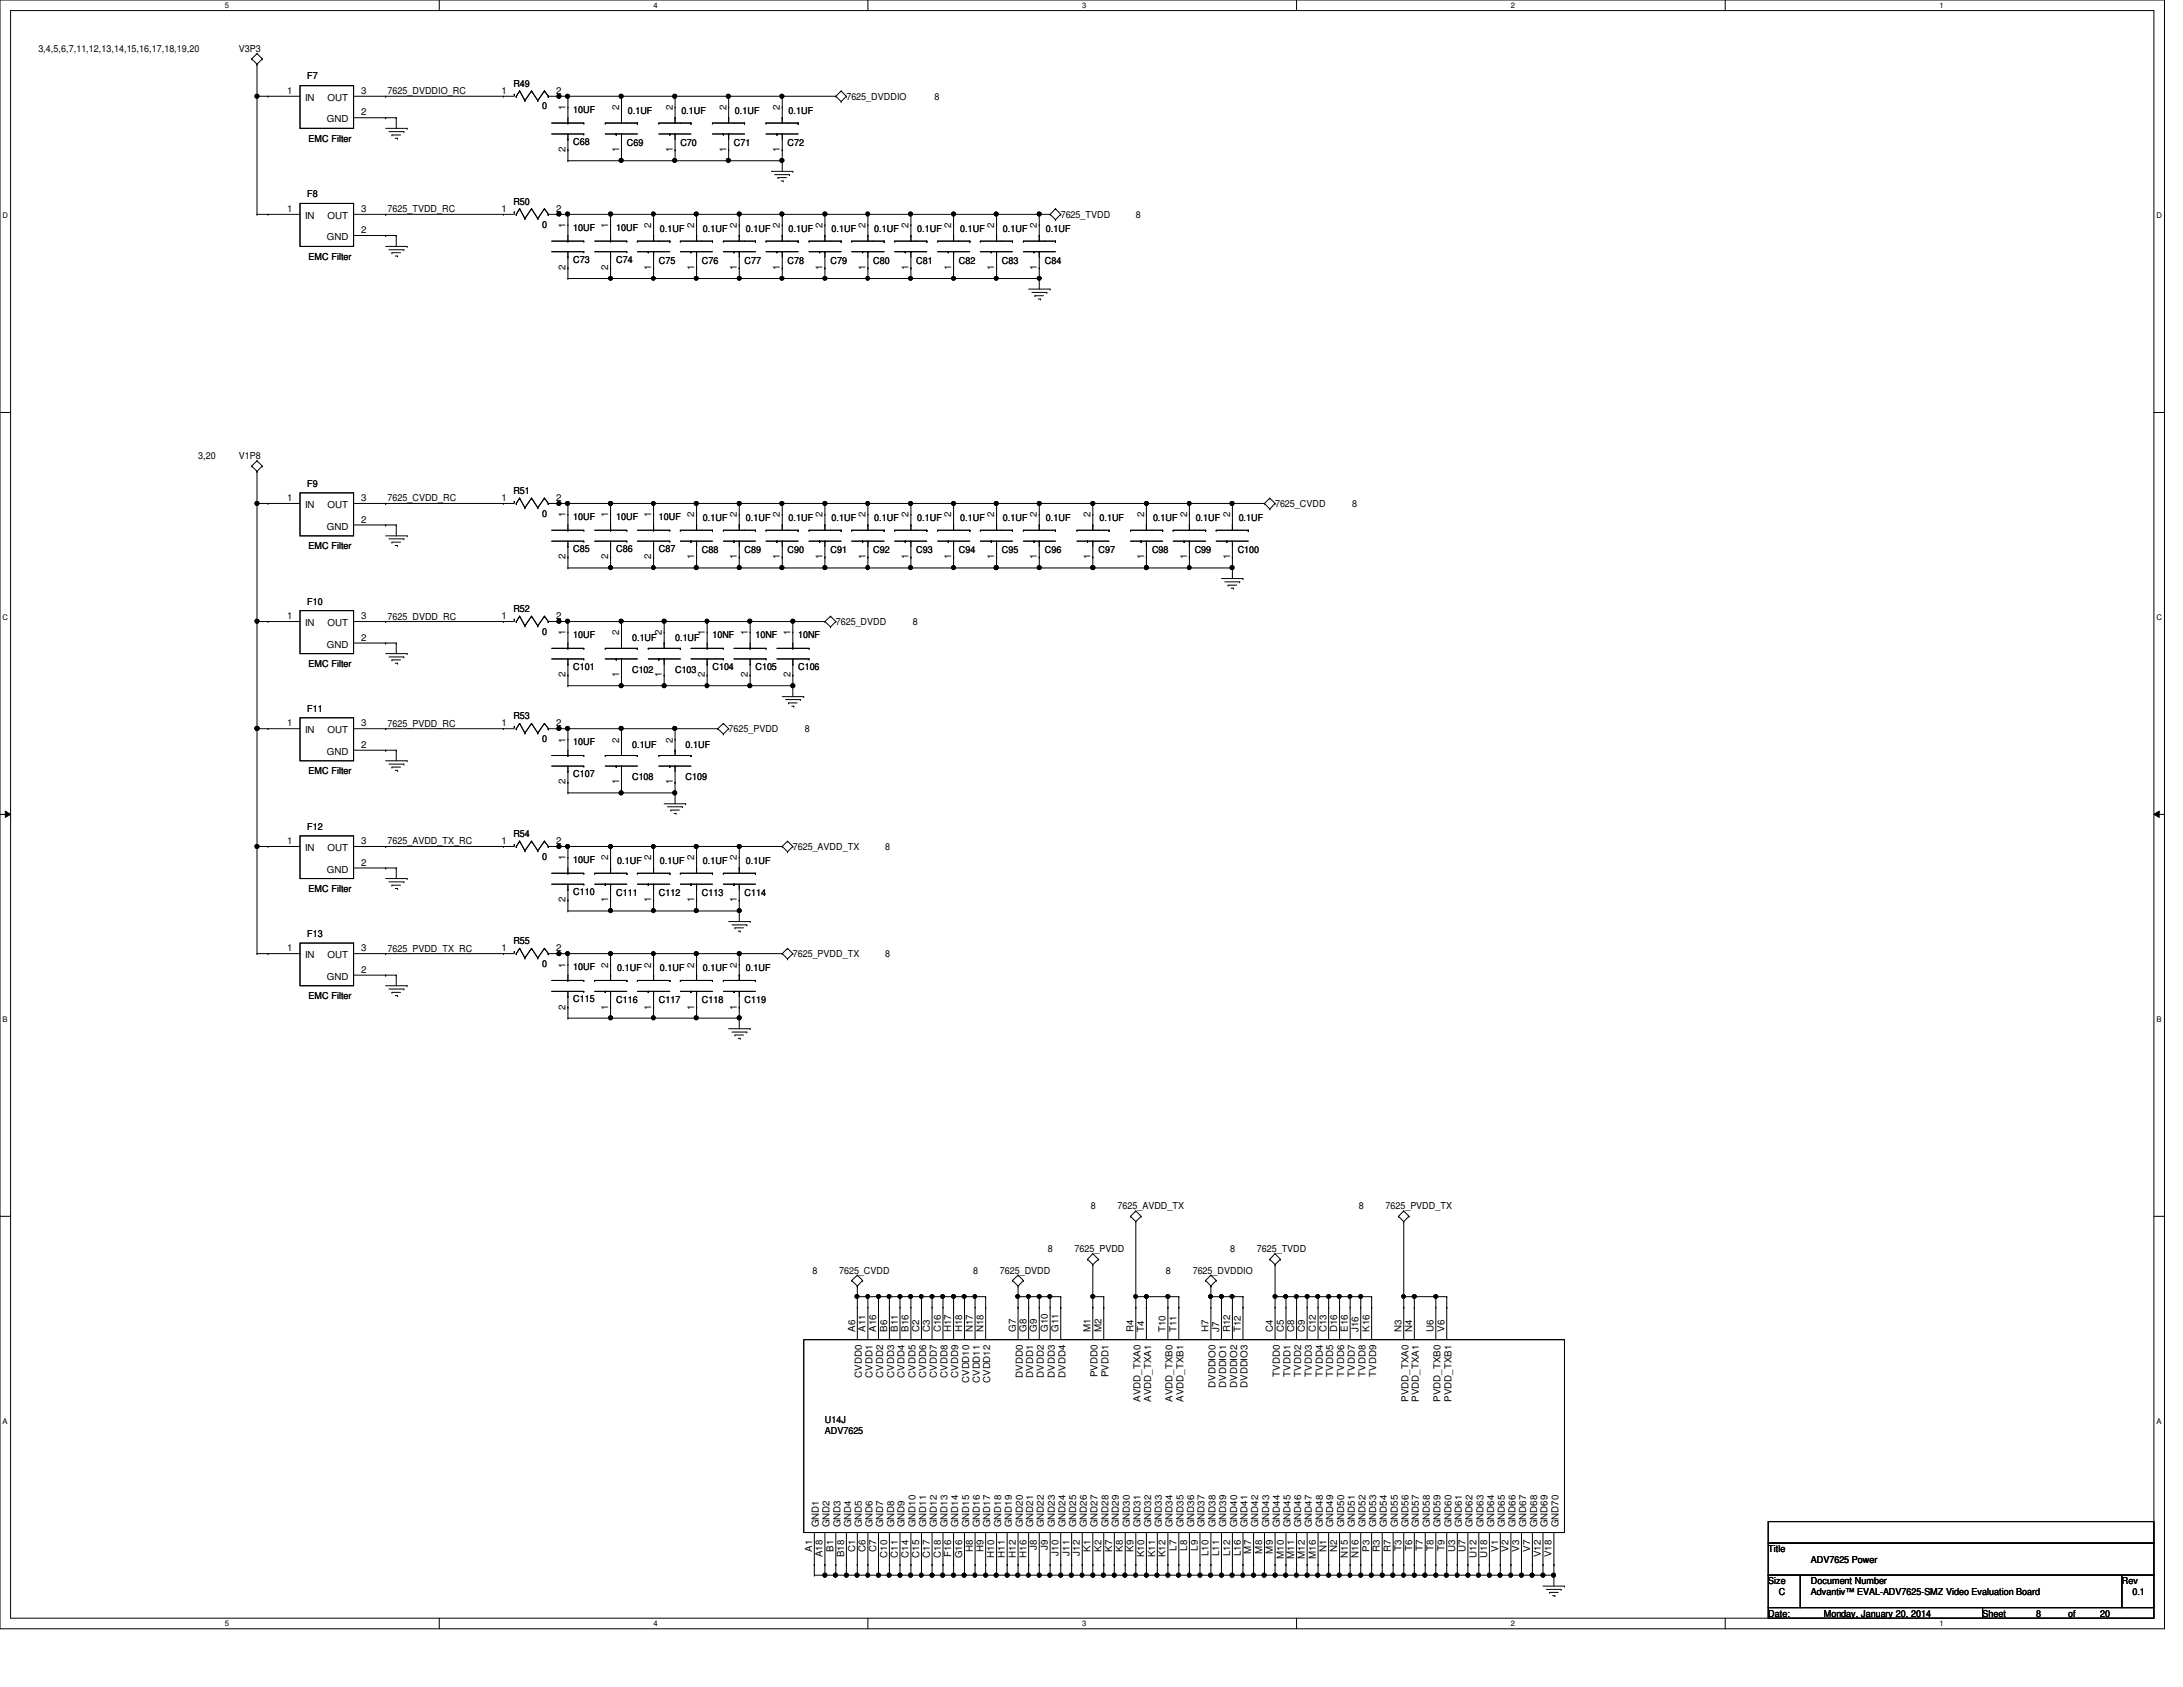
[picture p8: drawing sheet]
<svg xmlns="http://www.w3.org/2000/svg" width="279mm" height="216mm" viewBox="0 0 279 216" stroke-linecap="round" stroke-linejoin="round" font-family="sans-serif">
<defs><g id="words">
<g font-size="1.2">
<text x="4.9" y="6.6">3,4,5,6,7,11,12,13,14,15,16,17,18,19,20</text>
<text x="30.6" y="6.6">V3P3</text>
<text x="39.3" y="10.2">F7</text>
<text x="65.7" y="11.1">R49</text>
<text x="36.7" y="12">1</text>
<text x="39.1" y="12.9">IN</text>
<text x="41.8" y="15.7">GND</text>
<text x="41.9" y="12.9">OUT</text>
<text x="46.2" y="14.8">2</text>
<text x="46.2" y="12">3</text>
<text x="49.6" y="12.1">7625_DVDDIO_RC</text>
<text x="64.2" y="12">1</text>
<text x="69.4" y="14">0</text>
<text x="71.2" y="12">2</text>
<text x="72.4" y="14.1" transform="rotate(-90 72.4 14.1)">1</text>
<text x="73.4" y="14.4">10UF</text>
<text x="79.2" y="14.1" transform="rotate(-90 79.2 14.1)">2</text>
<text x="80.3" y="14.6">0.1UF</text>
<text x="86.1" y="14.1" transform="rotate(-90 86.1 14.1)">2</text>
<text x="87.2" y="14.6">0.1UF</text>
<text x="93" y="14.1" transform="rotate(-90 93 14.1)">2</text>
<text x="94.1" y="14.6">0.1UF</text>
<text x="99.8" y="14.1" transform="rotate(-90 99.8 14.1)">2</text>
<text x="100.9" y="14.6">0.1UF</text>
<text x="108.3" y="12.8">7625_DVDDIO</text>
<text x="119.6" y="12.8">8</text>
<text x="39.5" y="18.1">EMC Filter</text>
<text x="72.4" y="19.5" transform="rotate(-90 72.4 19.5)">2</text>
<text x="73.4" y="18.5">C68</text>
<text x="79.2" y="19.5" transform="rotate(-90 79.2 19.5)">1</text>
<text x="80.2" y="18.7">C69</text>
<text x="86.1" y="19.5" transform="rotate(-90 86.1 19.5)">1</text>
<text x="87.1" y="18.7">C70</text>
<text x="93" y="19.5" transform="rotate(-90 93 19.5)">1</text>
<text x="93.9" y="18.7">C71</text>
<text x="99.8" y="19.5" transform="rotate(-90 99.8 19.5)">1</text>
<text x="100.8" y="18.7">C72</text>
<text x="36.7" y="27.1">1</text>
<text x="39.1" y="28">IN</text>
<text x="39.3" y="25.3">F8</text>
<text x="41.9" y="28">OUT</text>
<text x="46.2" y="29.8">2</text>
<text x="46.2" y="27.1">3</text>
<text x="49.6" y="27.2">7625_TVDD_RC</text>
<text x="64.2" y="27.1">1</text>
<text x="65.7" y="26.2">R50</text>
<text x="69.4" y="29.1">0</text>
<text x="71.2" y="27.1">2</text>
<text x="72.4" y="29.2" transform="rotate(-90 72.4 29.2)">1</text>
<text x="73.4" y="29.5">10UF</text>
<text x="77.9" y="29.2" transform="rotate(-90 77.9 29.2)">1</text>
<text x="78.9" y="29.5">10UF</text>
<text x="83.4" y="29.2" transform="rotate(-90 83.4 29.2)">2</text>
<text x="84.5" y="29.7">0.1UF</text>
<text x="88.9" y="29.2" transform="rotate(-90 88.9 29.2)">2</text>
<text x="90" y="29.7">0.1UF</text>
<text x="94.3" y="29.2" transform="rotate(-90 94.3 29.2)">2</text>
<text x="95.5" y="29.7">0.1UF</text>
<text x="99.8" y="29.2" transform="rotate(-90 99.8 29.2)">2</text>
<text x="100.9" y="29.7">0.1UF</text>
<text x="105.3" y="29.2" transform="rotate(-90 105.3 29.2)">2</text>
<text x="106.4" y="29.7">0.1UF</text>
<text x="110.8" y="29.2" transform="rotate(-90 110.8 29.2)">2</text>
<text x="111.9" y="29.7">0.1UF</text>
<text x="116.3" y="29.2" transform="rotate(-90 116.3 29.2)">2</text>
<text x="117.4" y="29.7">0.1UF</text>
<text x="121.8" y="29.2" transform="rotate(-90 121.8 29.2)">2</text>
<text x="122.9" y="29.7">0.1UF</text>
<text x="127.3" y="29.2" transform="rotate(-90 127.3 29.2)">2</text>
<text x="128.4" y="29.7">0.1UF</text>
<text x="132.7" y="29.2" transform="rotate(-90 132.7 29.2)">2</text>
<text x="133.9" y="29.7">0.1UF</text>
<text x="135.8" y="27.9">7625_TVDD</text>
<text x="145.4" y="27.9">8</text>
<text x="39.5" y="33.2">EMC Filter</text>
<text x="41.8" y="30.7">GND</text>
<text x="72.4" y="34.5" transform="rotate(-90 72.4 34.5)">2</text>
<text x="73.4" y="33.6">C73</text>
<text x="77.9" y="34.5" transform="rotate(-90 77.9 34.5)">2</text>
<text x="78.9" y="33.6">C74</text>
<text x="83.4" y="34.5" transform="rotate(-90 83.4 34.5)">1</text>
<text x="84.3" y="33.8">C75</text>
<text x="88.9" y="34.5" transform="rotate(-90 88.9 34.5)">1</text>
<text x="89.8" y="33.8">C76</text>
<text x="94.3" y="34.5" transform="rotate(-90 94.3 34.5)">1</text>
<text x="95.3" y="33.8">C77</text>
<text x="99.8" y="34.5" transform="rotate(-90 99.8 34.5)">1</text>
<text x="100.8" y="33.8">C78</text>
<text x="105.3" y="34.5" transform="rotate(-90 105.3 34.5)">1</text>
<text x="106.3" y="33.8">C79</text>
<text x="110.8" y="34.5" transform="rotate(-90 110.8 34.5)">1</text>
<text x="111.8" y="33.8">C80</text>
<text x="116.3" y="34.5" transform="rotate(-90 116.3 34.5)">1</text>
<text x="117.3" y="33.8">C81</text>
<text x="121.8" y="34.5" transform="rotate(-90 121.8 34.5)">1</text>
<text x="122.7" y="33.8">C82</text>
<text x="127.3" y="34.5" transform="rotate(-90 127.3 34.5)">1</text>
<text x="128.2" y="33.8">C83</text>
<text x="132.7" y="34.5" transform="rotate(-90 132.7 34.5)">1</text>
<text x="133.7" y="33.8">C84</text>
<text x="25.4" y="58.7">3,20</text>
<text x="30.6" y="58.7">V1P8</text>
<text x="36.7" y="64.1">1</text>
<text x="39.1" y="65">IN</text>
<text x="39.3" y="62.3">F9</text>
<text x="41.9" y="65">OUT</text>
<text x="46.2" y="64.1">3</text>
<text x="49.6" y="64.2">7625_CVDD_RC</text>
<text x="64.2" y="64.1">1</text>
<text x="65.7" y="63.2">R51</text>
<text x="71.2" y="64.1">2</text>
<text x="163.2" y="64.9">7625_CVDD</text>
<text x="173.1" y="64.9">8</text>
<text x="39.5" y="70.3">EMC Filter</text>
<text x="41.8" y="67.8">GND</text>
<text x="46.2" y="66.9">2</text>
<text x="69.4" y="66.1">0</text>
<text x="72.4" y="71.6" transform="rotate(-90 72.4 71.6)">2</text>
<text x="72.4" y="66.2" transform="rotate(-90 72.4 66.2)">1</text>
<text x="73.4" y="66.5">10UF</text>
<text x="73.4" y="70.7">C85</text>
<text x="77.9" y="71.6" transform="rotate(-90 77.9 71.6)">2</text>
<text x="77.9" y="66.2" transform="rotate(-90 77.9 66.2)">1</text>
<text x="78.9" y="66.5">10UF</text>
<text x="78.9" y="70.7">C86</text>
<text x="83.4" y="71.6" transform="rotate(-90 83.4 71.6)">2</text>
<text x="83.4" y="66.2" transform="rotate(-90 83.4 66.2)">1</text>
<text x="84.3" y="66.5">10UF</text>
<text x="84.3" y="70.7">C87</text>
<text x="88.9" y="71.6" transform="rotate(-90 88.9 71.6)">1</text>
<text x="88.9" y="66.2" transform="rotate(-90 88.9 66.2)">2</text>
<text x="89.8" y="70.8">C88</text>
<text x="90" y="66.7">0.1UF</text>
<text x="94.3" y="71.6" transform="rotate(-90 94.3 71.6)">1</text>
<text x="94.3" y="66.2" transform="rotate(-90 94.3 66.2)">2</text>
<text x="95.3" y="70.8">C89</text>
<text x="95.5" y="66.7">0.1UF</text>
<text x="99.8" y="71.6" transform="rotate(-90 99.8 71.6)">1</text>
<text x="99.8" y="66.2" transform="rotate(-90 99.8 66.2)">2</text>
<text x="100.8" y="70.8">C90</text>
<text x="100.9" y="66.7">0.1UF</text>
<text x="105.3" y="71.6" transform="rotate(-90 105.3 71.6)">1</text>
<text x="105.3" y="66.2" transform="rotate(-90 105.3 66.2)">2</text>
<text x="106.3" y="70.8">C91</text>
<text x="106.4" y="66.7">0.1UF</text>
<text x="110.8" y="71.6" transform="rotate(-90 110.8 71.6)">1</text>
<text x="110.8" y="66.2" transform="rotate(-90 110.8 66.2)">2</text>
<text x="111.8" y="70.8">C92</text>
<text x="111.9" y="66.7">0.1UF</text>
<text x="116.3" y="71.6" transform="rotate(-90 116.3 71.6)">1</text>
<text x="116.3" y="66.2" transform="rotate(-90 116.3 66.2)">2</text>
<text x="117.3" y="70.8">C93</text>
<text x="117.4" y="66.7">0.1UF</text>
<text x="121.8" y="71.6" transform="rotate(-90 121.8 71.6)">1</text>
<text x="121.8" y="66.2" transform="rotate(-90 121.8 66.2)">2</text>
<text x="122.7" y="70.8">C94</text>
<text x="122.9" y="66.7">0.1UF</text>
<text x="127.3" y="71.6" transform="rotate(-90 127.3 71.6)">1</text>
<text x="127.3" y="66.2" transform="rotate(-90 127.3 66.2)">2</text>
<text x="128.2" y="70.8">C95</text>
<text x="128.4" y="66.7">0.1UF</text>
<text x="132.7" y="71.6" transform="rotate(-90 132.7 71.6)">1</text>
<text x="132.7" y="66.2" transform="rotate(-90 132.7 66.2)">2</text>
<text x="133.7" y="70.8">C96</text>
<text x="133.9" y="66.7">0.1UF</text>
<text x="139.6" y="71.6" transform="rotate(-90 139.6 71.6)">1</text>
<text x="139.6" y="66.2" transform="rotate(-90 139.6 66.2)">2</text>
<text x="140.6" y="70.8">C97</text>
<text x="140.7" y="66.7">0.1UF</text>
<text x="146.4" y="71.6" transform="rotate(-90 146.4 71.6)">1</text>
<text x="146.4" y="66.2" transform="rotate(-90 146.4 66.2)">2</text>
<text x="147.4" y="70.8">C98</text>
<text x="147.6" y="66.7">0.1UF</text>
<text x="151.9" y="71.6" transform="rotate(-90 151.9 71.6)">1</text>
<text x="151.9" y="66.2" transform="rotate(-90 151.9 66.2)">2</text>
<text x="152.9" y="70.8">C99</text>
<text x="153" y="66.7">0.1UF</text>
<text x="157.4" y="71.6" transform="rotate(-90 157.4 71.6)">1</text>
<text x="157.4" y="66.2" transform="rotate(-90 157.4 66.2)">2</text>
<text x="158.4" y="70.8">C100</text>
<text x="158.5" y="66.7">0.1UF</text>
<text x="39.3" y="77.4">F10</text>
<text x="36.7" y="79.2">1</text>
<text x="39.1" y="80.1">IN</text>
<text x="41.8" y="82.9">GND</text>
<text x="41.9" y="80.1">OUT</text>
<text x="46.2" y="82">2</text>
<text x="46.2" y="79.2">3</text>
<text x="49.6" y="79.3">7625_DVDD_RC</text>
<text x="64.2" y="79.2">1</text>
<text x="65.7" y="78.4">R52</text>
<text x="69.4" y="81.2">0</text>
<text x="71.2" y="79.2">2</text>
<text x="72.4" y="81.3" transform="rotate(-90 72.4 81.3)">1</text>
<text x="73.4" y="81.6">10UF</text>
<text x="79.2" y="81.3" transform="rotate(-90 79.2 81.3)">2</text>
<text x="80.9" y="82">0.1UF</text>
<text x="84.7" y="81.3" transform="rotate(-90 84.7 81.3)">2</text>
<text x="86.4" y="82">0.1UF</text>
<text x="90.2" y="81.3" transform="rotate(-90 90.2 81.3)">1</text>
<text x="91.2" y="81.6">10NF</text>
<text x="95.7" y="81.3" transform="rotate(-90 95.7 81.3)">1</text>
<text x="96.7" y="81.6">10NF</text>
<text x="101.2" y="81.3" transform="rotate(-90 101.2 81.3)">1</text>
<text x="102.2" y="81.6">10NF</text>
<text x="107" y="80">7625_DVDD</text>
<text x="116.8" y="80">8</text>
<text x="39.5" y="85.3">EMC Filter</text>
<text x="72.4" y="86.7" transform="rotate(-90 72.4 86.7)">2</text>
<text x="73.4" y="85.8">C101</text>
<text x="79.2" y="86.7" transform="rotate(-90 79.2 86.7)">1</text>
<text x="80.9" y="86.1">C102</text>
<text x="84.7" y="86.7" transform="rotate(-90 84.7 86.7)">1</text>
<text x="86.4" y="86.1">C103</text>
<text x="90.2" y="86.7" transform="rotate(-90 90.2 86.7)">2</text>
<text x="91.2" y="85.8">C104</text>
<text x="95.7" y="86.7" transform="rotate(-90 95.7 86.7)">2</text>
<text x="96.7" y="85.8">C105</text>
<text x="101.2" y="86.7" transform="rotate(-90 101.2 86.7)">2</text>
<text x="102.2" y="85.8">C106</text>
<text x="36.7" y="93">1</text>
<text x="39.1" y="93.9">IN</text>
<text x="39.3" y="91.1">F11</text>
<text x="41.9" y="93.9">OUT</text>
<text x="46.2" y="95.7">2</text>
<text x="46.2" y="93">3</text>
<text x="49.6" y="93">7625_PVDD_RC</text>
<text x="64.2" y="93">1</text>
<text x="65.7" y="92.1">R53</text>
<text x="69.4" y="95">0</text>
<text x="71.2" y="93">2</text>
<text x="72.4" y="95" transform="rotate(-90 72.4 95)">1</text>
<text x="73.4" y="95.3">10UF</text>
<text x="79.2" y="95" transform="rotate(-90 79.2 95)">2</text>
<text x="80.9" y="95.8">0.1UF</text>
<text x="86.1" y="95" transform="rotate(-90 86.1 95)">2</text>
<text x="87.8" y="95.8">0.1UF</text>
<text x="93.3" y="93.7">7625_PVDD</text>
<text x="103" y="93.7">8</text>
<text x="39.5" y="99.1">EMC Filter</text>
<text x="41.8" y="96.6">GND</text>
<text x="72.4" y="100.4" transform="rotate(-90 72.4 100.4)">2</text>
<text x="73.4" y="99.5">C107</text>
<text x="79.2" y="100.4" transform="rotate(-90 79.2 100.4)">1</text>
<text x="80.9" y="99.9">C108</text>
<text x="86.1" y="100.4" transform="rotate(-90 86.1 100.4)">1</text>
<text x="87.8" y="99.9">C109</text>
<text x="39.3" y="106.2">F12</text>
<text x="65.7" y="107.1">R54</text>
<text x="36.7" y="108">1</text>
<text x="39.1" y="108.9">IN</text>
<text x="41.8" y="111.7">GND</text>
<text x="41.9" y="108.9">OUT</text>
<text x="46.2" y="110.8">2</text>
<text x="46.2" y="108">3</text>
<text x="49.6" y="108.1">7625_AVDD_TX_RC</text>
<text x="64.2" y="108">1</text>
<text x="69.4" y="110">0</text>
<text x="71.2" y="108">2</text>
<text x="72.4" y="110.1" transform="rotate(-90 72.4 110.1)">1</text>
<text x="73.4" y="110.4">10UF</text>
<text x="77.9" y="110.1" transform="rotate(-90 77.9 110.1)">2</text>
<text x="79" y="110.6">0.1UF</text>
<text x="83.4" y="110.1" transform="rotate(-90 83.4 110.1)">2</text>
<text x="84.5" y="110.6">0.1UF</text>
<text x="88.9" y="110.1" transform="rotate(-90 88.9 110.1)">2</text>
<text x="90" y="110.6">0.1UF</text>
<text x="94.3" y="110.1" transform="rotate(-90 94.3 110.1)">2</text>
<text x="95.5" y="110.6">0.1UF</text>
<text x="101.5" y="108.8">7625_AVDD_TX</text>
<text x="113.3" y="108.8">8</text>
<text x="39.3" y="119.9">F13</text>
<text x="39.5" y="114.1">EMC Filter</text>
<text x="72.4" y="115.5" transform="rotate(-90 72.4 115.5)">2</text>
<text x="73.4" y="114.6">C110</text>
<text x="77.9" y="115.5" transform="rotate(-90 77.9 115.5)">1</text>
<text x="78.9" y="114.7">C111</text>
<text x="83.4" y="115.5" transform="rotate(-90 83.4 115.5)">1</text>
<text x="84.3" y="114.7">C112</text>
<text x="88.9" y="115.5" transform="rotate(-90 88.9 115.5)">1</text>
<text x="89.8" y="114.7">C113</text>
<text x="94.3" y="115.5" transform="rotate(-90 94.3 115.5)">1</text>
<text x="95.3" y="114.7">C114</text>
<text x="36.7" y="121.8">1</text>
<text x="39.1" y="122.6">IN</text>
<text x="41.8" y="125.4">GND</text>
<text x="41.9" y="122.6">OUT</text>
<text x="46.2" y="124.5">2</text>
<text x="46.2" y="121.8">3</text>
<text x="49.6" y="121.8">7625_PVDD_TX_RC</text>
<text x="64.2" y="121.8">1</text>
<text x="65.7" y="120.9">R55</text>
<text x="69.4" y="123.7">0</text>
<text x="71.2" y="121.8">2</text>
<text x="72.4" y="123.8" transform="rotate(-90 72.4 123.8)">1</text>
<text x="73.4" y="124.2">10UF</text>
<text x="77.9" y="123.8" transform="rotate(-90 77.9 123.8)">2</text>
<text x="79" y="124.3">0.1UF</text>
<text x="83.4" y="123.8" transform="rotate(-90 83.4 123.8)">2</text>
<text x="84.5" y="124.3">0.1UF</text>
<text x="88.9" y="123.8" transform="rotate(-90 88.9 123.8)">2</text>
<text x="90" y="124.3">0.1UF</text>
<text x="94.3" y="123.8" transform="rotate(-90 94.3 123.8)">2</text>
<text x="95.5" y="124.3">0.1UF</text>
<text x="101.5" y="122.5">7625_PVDD_TX</text>
<text x="113.3" y="122.5">8</text>
<text x="39.5" y="127.8">EMC Filter</text>
<text x="72.4" y="129.2" transform="rotate(-90 72.4 129.2)">2</text>
<text x="73.4" y="128.3">C115</text>
<text x="77.9" y="129.2" transform="rotate(-90 77.9 129.2)">1</text>
<text x="78.9" y="128.4">C116</text>
<text x="83.4" y="129.2" transform="rotate(-90 83.4 129.2)">1</text>
<text x="84.3" y="128.4">C117</text>
<text x="88.9" y="129.2" transform="rotate(-90 88.9 129.2)">1</text>
<text x="89.8" y="128.4">C118</text>
<text x="94.3" y="129.2" transform="rotate(-90 94.3 129.2)">1</text>
<text x="95.3" y="128.4">C119</text>
<text x="139.6" y="154.7">8</text>
<text x="143" y="154.7">7625_AVDD_TX</text>
<text x="173.9" y="154.7">8</text>
<text x="177.3" y="154.7">7625_PVDD_TX</text>
<text x="134.1" y="160.2">8</text>
<text x="137.5" y="160.2">7625_PVDD</text>
<text x="157.4" y="160.2">8</text>
<text x="160.9" y="160.2">7625_TVDD</text>
<text x="104" y="163">8</text>
<text x="107.4" y="163">7625_CVDD</text>
<text x="124.5" y="163">8</text>
<text x="128" y="163">7625_DVDD</text>
<text x="149.2" y="163">8</text>
<text x="152.7" y="163">7625_DVDDIO</text>
<text x="109.4" y="170.5" transform="rotate(-90 109.4 170.5)">A6</text>
<text x="110.8" y="170.5" transform="rotate(-90 110.8 170.5)">A11</text>
<text x="112.1" y="170.5" transform="rotate(-90 112.1 170.5)">A16</text>
<text x="113.5" y="170.5" transform="rotate(-90 113.5 170.5)">B6</text>
<text x="114.9" y="170.5" transform="rotate(-90 114.9 170.5)">B11</text>
<text x="116.3" y="170.5" transform="rotate(-90 116.3 170.5)">B16</text>
<text x="117.6" y="170.5" transform="rotate(-90 117.6 170.5)">C2</text>
<text x="119" y="170.5" transform="rotate(-90 119 170.5)">C3</text>
<text x="120.4" y="170.5" transform="rotate(-90 120.4 170.5)">C16</text>
<text x="121.8" y="170.5" transform="rotate(-90 121.8 170.5)">H17</text>
<text x="123.1" y="170.5" transform="rotate(-90 123.1 170.5)">H18</text>
<text x="124.5" y="170.5" transform="rotate(-90 124.5 170.5)">N17</text>
<text x="125.9" y="170.5" transform="rotate(-90 125.9 170.5)">N18</text>
<text x="130" y="170.5" transform="rotate(-90 130 170.5)">G7</text>
<text x="131.4" y="170.5" transform="rotate(-90 131.4 170.5)">G8</text>
<text x="132.7" y="170.5" transform="rotate(-90 132.7 170.5)">G9</text>
<text x="134.1" y="170.5" transform="rotate(-90 134.1 170.5)">G10</text>
<text x="135.5" y="170.5" transform="rotate(-90 135.5 170.5)">G11</text>
<text x="139.6" y="170.5" transform="rotate(-90 139.6 170.5)">M1</text>
<text x="141" y="170.5" transform="rotate(-90 141 170.5)">M2</text>
<text x="145.1" y="170.5" transform="rotate(-90 145.1 170.5)">R4</text>
<text x="146.4" y="170.5" transform="rotate(-90 146.4 170.5)">T4</text>
<text x="149.2" y="170.5" transform="rotate(-90 149.2 170.5)">T10</text>
<text x="150.6" y="170.5" transform="rotate(-90 150.6 170.5)">T11</text>
<text x="154.7" y="170.5" transform="rotate(-90 154.7 170.5)">H7</text>
<text x="156" y="170.5" transform="rotate(-90 156 170.5)">J7</text>
<text x="157.4" y="170.5" transform="rotate(-90 157.4 170.5)">R12</text>
<text x="158.8" y="170.5" transform="rotate(-90 158.8 170.5)">T12</text>
<text x="162.9" y="170.5" transform="rotate(-90 162.9 170.5)">C4</text>
<text x="164.3" y="170.5" transform="rotate(-90 164.3 170.5)">C5</text>
<text x="165.7" y="170.5" transform="rotate(-90 165.7 170.5)">C8</text>
<text x="167" y="170.5" transform="rotate(-90 167 170.5)">C9</text>
<text x="168.4" y="170.5" transform="rotate(-90 168.4 170.5)">C12</text>
<text x="169.8" y="170.5" transform="rotate(-90 169.8 170.5)">C13</text>
<text x="171.2" y="170.5" transform="rotate(-90 171.2 170.5)">D16</text>
<text x="172.5" y="170.5" transform="rotate(-90 172.5 170.5)">E16</text>
<text x="173.9" y="170.5" transform="rotate(-90 173.9 170.5)">J16</text>
<text x="175.3" y="170.5" transform="rotate(-90 175.3 170.5)">K16</text>
<text x="179.4" y="170.5" transform="rotate(-90 179.4 170.5)">N3</text>
<text x="180.7" y="170.5" transform="rotate(-90 180.7 170.5)">N4</text>
<text x="183.5" y="170.5" transform="rotate(-90 183.5 170.5)">U6</text>
<text x="184.9" y="170.5" transform="rotate(-90 184.9 170.5)">V6</text>
<text x="110.3" y="176.3" transform="rotate(-90 110.3 176.3)">CVDD0</text>
<text x="111.7" y="176.3" transform="rotate(-90 111.7 176.3)">CVDD1</text>
<text x="113" y="176.3" transform="rotate(-90 113 176.3)">CVDD2</text>
<text x="114.4" y="176.3" transform="rotate(-90 114.4 176.3)">CVDD3</text>
<text x="115.8" y="176.3" transform="rotate(-90 115.8 176.3)">CVDD4</text>
<text x="117.2" y="176.3" transform="rotate(-90 117.2 176.3)">CVDD5</text>
<text x="118.5" y="176.3" transform="rotate(-90 118.5 176.3)">CVDD6</text>
<text x="119.9" y="176.3" transform="rotate(-90 119.9 176.3)">CVDD7</text>
<text x="121.3" y="176.3" transform="rotate(-90 121.3 176.3)">CVDD8</text>
<text x="122.6" y="176.3" transform="rotate(-90 122.6 176.3)">CVDD9</text>
<text x="124" y="177" transform="rotate(-90 124 177)">CVDD10</text>
<text x="125.4" y="177" transform="rotate(-90 125.4 177)">CVDD11</text>
<text x="126.7" y="177" transform="rotate(-90 126.7 177)">CVDD12</text>
<text x="130.9" y="176.3" transform="rotate(-90 130.9 176.3)">DVDD0</text>
<text x="132.2" y="176.3" transform="rotate(-90 132.2 176.3)">DVDD1</text>
<text x="133.6" y="176.3" transform="rotate(-90 133.6 176.3)">DVDD2</text>
<text x="135" y="176.3" transform="rotate(-90 135 176.3)">DVDD3</text>
<text x="136.4" y="176.3" transform="rotate(-90 136.4 176.3)">DVDD4</text>
<text x="140.5" y="176.3" transform="rotate(-90 140.5 176.3)">PVDD0</text>
<text x="141.9" y="176.3" transform="rotate(-90 141.9 176.3)">PVDD1</text>
<text x="146" y="179.4" transform="rotate(-90 146 179.4)">AVDD_TXA0</text>
<text x="147.3" y="179.4" transform="rotate(-90 147.3 179.4)">AVDD_TXA1</text>
<text x="150.1" y="179.4" transform="rotate(-90 150.1 179.4)">AVDD_TXB0</text>
<text x="151.5" y="179.4" transform="rotate(-90 151.5 179.4)">AVDD_TXB1</text>
<text x="155.6" y="177.6" transform="rotate(-90 155.6 177.6)">DVDDIO0</text>
<text x="156.9" y="177.6" transform="rotate(-90 156.9 177.6)">DVDDIO1</text>
<text x="158.3" y="177.6" transform="rotate(-90 158.3 177.6)">DVDDIO2</text>
<text x="159.7" y="177.6" transform="rotate(-90 159.7 177.6)">DVDDIO3</text>
<text x="163.8" y="176.2" transform="rotate(-90 163.8 176.2)">TVDD0</text>
<text x="165.2" y="176.2" transform="rotate(-90 165.2 176.2)">TVDD1</text>
<text x="166.5" y="176.2" transform="rotate(-90 166.5 176.2)">TVDD2</text>
<text x="167.9" y="176.2" transform="rotate(-90 167.9 176.2)">TVDD3</text>
<text x="169.3" y="176.2" transform="rotate(-90 169.3 176.2)">TVDD4</text>
<text x="170.6" y="176.2" transform="rotate(-90 170.6 176.2)">TVDD5</text>
<text x="172" y="176.2" transform="rotate(-90 172 176.2)">TVDD6</text>
<text x="173.4" y="176.2" transform="rotate(-90 173.4 176.2)">TVDD7</text>
<text x="174.8" y="176.2" transform="rotate(-90 174.8 176.2)">TVDD8</text>
<text x="176.1" y="176.2" transform="rotate(-90 176.1 176.2)">TVDD9</text>
<text x="180.3" y="179.4" transform="rotate(-90 180.3 179.4)">PVDD_TXA0</text>
<text x="181.6" y="179.4" transform="rotate(-90 181.6 179.4)">PVDD_TXA1</text>
<text x="184.4" y="179.4" transform="rotate(-90 184.4 179.4)">PVDD_TXB0</text>
<text x="185.8" y="179.4" transform="rotate(-90 185.8 179.4)">PVDD_TXB1</text>
<text x="105.6" y="182.2">U14J</text>
<text x="105.6" y="183.6">ADV7625</text>
<text x="104.8" y="195.5" transform="rotate(-90 104.8 195.5)">GND1</text>
<text x="106.2" y="195.5" transform="rotate(-90 106.2 195.5)">GND2</text>
<text x="107.6" y="195.5" transform="rotate(-90 107.6 195.5)">GND3</text>
<text x="108.9" y="195.5" transform="rotate(-90 108.9 195.5)">GND4</text>
<text x="110.3" y="195.5" transform="rotate(-90 110.3 195.5)">GND5</text>
<text x="111.7" y="195.5" transform="rotate(-90 111.7 195.5)">GND6</text>
<text x="113" y="195.5" transform="rotate(-90 113 195.5)">GND7</text>
<text x="114.4" y="195.5" transform="rotate(-90 114.4 195.5)">GND8</text>
<text x="115.8" y="195.5" transform="rotate(-90 115.8 195.5)">GND9</text>
<text x="117.2" y="195.5" transform="rotate(-90 117.2 195.5)">GND10</text>
<text x="118.5" y="195.5" transform="rotate(-90 118.5 195.5)">GND11</text>
<text x="119.9" y="195.5" transform="rotate(-90 119.9 195.5)">GND12</text>
<text x="121.3" y="195.5" transform="rotate(-90 121.3 195.5)">GND13</text>
<text x="122.6" y="195.5" transform="rotate(-90 122.6 195.5)">GND14</text>
<text x="124" y="195.5" transform="rotate(-90 124 195.5)">GND15</text>
<text x="125.4" y="195.5" transform="rotate(-90 125.4 195.5)">GND16</text>
<text x="126.7" y="195.5" transform="rotate(-90 126.7 195.5)">GND17</text>
<text x="128.1" y="195.5" transform="rotate(-90 128.1 195.5)">GND18</text>
<text x="129.5" y="195.5" transform="rotate(-90 129.5 195.5)">GND19</text>
<text x="130.9" y="195.5" transform="rotate(-90 130.9 195.5)">GND20</text>
<text x="132.2" y="195.5" transform="rotate(-90 132.2 195.5)">GND21</text>
<text x="133.6" y="195.5" transform="rotate(-90 133.6 195.5)">GND22</text>
<text x="135" y="195.5" transform="rotate(-90 135 195.5)">GND23</text>
<text x="136.4" y="195.5" transform="rotate(-90 136.4 195.5)">GND24</text>
<text x="137.8" y="195.5" transform="rotate(-90 137.8 195.5)">GND25</text>
<text x="139.1" y="195.5" transform="rotate(-90 139.1 195.5)">GND26</text>
<text x="140.5" y="195.5" transform="rotate(-90 140.5 195.5)">GND27</text>
<text x="141.9" y="195.5" transform="rotate(-90 141.9 195.5)">GND28</text>
<text x="143.2" y="195.5" transform="rotate(-90 143.2 195.5)">GND29</text>
<text x="144.6" y="195.5" transform="rotate(-90 144.6 195.5)">GND30</text>
<text x="146" y="195.5" transform="rotate(-90 146 195.5)">GND31</text>
<text x="147.3" y="195.5" transform="rotate(-90 147.3 195.5)">GND32</text>
<text x="148.7" y="195.5" transform="rotate(-90 148.7 195.5)">GND33</text>
<text x="150.1" y="195.5" transform="rotate(-90 150.1 195.5)">GND34</text>
<text x="151.5" y="195.5" transform="rotate(-90 151.5 195.5)">GND35</text>
<text x="152.8" y="195.5" transform="rotate(-90 152.8 195.5)">GND36</text>
<text x="154.2" y="195.5" transform="rotate(-90 154.2 195.5)">GND37</text>
<text x="155.6" y="195.5" transform="rotate(-90 155.6 195.5)">GND38</text>
<text x="156.9" y="195.5" transform="rotate(-90 156.9 195.5)">GND39</text>
<text x="158.3" y="195.5" transform="rotate(-90 158.3 195.5)">GND40</text>
<text x="159.7" y="195.5" transform="rotate(-90 159.7 195.5)">GND41</text>
<text x="161" y="195.5" transform="rotate(-90 161 195.5)">GND42</text>
<text x="162.4" y="195.5" transform="rotate(-90 162.4 195.5)">GND43</text>
<text x="163.8" y="195.5" transform="rotate(-90 163.8 195.5)">GND44</text>
<text x="165.2" y="195.5" transform="rotate(-90 165.2 195.5)">GND45</text>
<text x="166.5" y="195.5" transform="rotate(-90 166.5 195.5)">GND46</text>
<text x="167.9" y="195.5" transform="rotate(-90 167.9 195.5)">GND47</text>
<text x="169.3" y="195.5" transform="rotate(-90 169.3 195.5)">GND48</text>
<text x="170.6" y="195.5" transform="rotate(-90 170.6 195.5)">GND49</text>
<text x="172" y="195.5" transform="rotate(-90 172 195.5)">GND50</text>
<text x="173.4" y="195.5" transform="rotate(-90 173.4 195.5)">GND51</text>
<text x="174.8" y="195.5" transform="rotate(-90 174.8 195.5)">GND52</text>
<text x="176.1" y="195.5" transform="rotate(-90 176.1 195.5)">GND53</text>
<text x="177.5" y="195.5" transform="rotate(-90 177.5 195.5)">GND54</text>
<text x="178.9" y="195.5" transform="rotate(-90 178.9 195.5)">GND55</text>
<text x="180.3" y="195.5" transform="rotate(-90 180.3 195.5)">GND56</text>
<text x="181.6" y="195.5" transform="rotate(-90 181.6 195.5)">GND57</text>
<text x="183" y="195.5" transform="rotate(-90 183 195.5)">GND58</text>
<text x="184.4" y="195.5" transform="rotate(-90 184.4 195.5)">GND59</text>
<text x="185.8" y="195.5" transform="rotate(-90 185.8 195.5)">GND60</text>
<text x="187.1" y="195.5" transform="rotate(-90 187.1 195.5)">GND61</text>
<text x="188.5" y="195.5" transform="rotate(-90 188.5 195.5)">GND62</text>
<text x="189.9" y="195.5" transform="rotate(-90 189.9 195.5)">GND63</text>
<text x="191.2" y="195.5" transform="rotate(-90 191.2 195.5)">GND64</text>
<text x="192.6" y="195.5" transform="rotate(-90 192.6 195.5)">GND65</text>
<text x="194" y="195.5" transform="rotate(-90 194 195.5)">GND66</text>
<text x="195.3" y="195.5" transform="rotate(-90 195.3 195.5)">GND67</text>
<text x="196.7" y="195.5" transform="rotate(-90 196.7 195.5)">GND68</text>
<text x="198.1" y="195.5" transform="rotate(-90 198.1 195.5)">GND69</text>
<text x="199.5" y="195.5" transform="rotate(-90 199.5 195.5)">GND70</text>
<text x="103.9" y="198.6" transform="rotate(-90 103.9 198.6)">A1</text>
<text x="105.3" y="199.3" transform="rotate(-90 105.3 199.3)">A18</text>
<text x="106.7" y="198.6" transform="rotate(-90 106.7 198.6)">B1</text>
<text x="108" y="199.3" transform="rotate(-90 108 199.3)">B18</text>
<text x="109.4" y="198.7" transform="rotate(-90 109.4 198.7)">C1</text>
<text x="110.8" y="198.7" transform="rotate(-90 110.8 198.7)">C6</text>
<text x="112.1" y="198.7" transform="rotate(-90 112.1 198.7)">C7</text>
<text x="113.5" y="199.3" transform="rotate(-90 113.5 199.3)">C10</text>
<text x="114.9" y="199.3" transform="rotate(-90 114.9 199.3)">C11</text>
<text x="116.3" y="199.3" transform="rotate(-90 116.3 199.3)">C14</text>
<text x="117.6" y="199.3" transform="rotate(-90 117.6 199.3)">C15</text>
<text x="119" y="199.3" transform="rotate(-90 119 199.3)">C17</text>
<text x="120.4" y="199.3" transform="rotate(-90 120.4 199.3)">C18</text>
<text x="121.8" y="199.2" transform="rotate(-90 121.8 199.2)">F16</text>
<text x="123.1" y="199.4" transform="rotate(-90 123.1 199.4)">G16</text>
<text x="124.5" y="198.7" transform="rotate(-90 124.5 198.7)">H8</text>
<text x="125.9" y="198.7" transform="rotate(-90 125.9 198.7)">H9</text>
<text x="127.3" y="199.3" transform="rotate(-90 127.3 199.3)">H10</text>
<text x="128.6" y="199.3" transform="rotate(-90 128.6 199.3)">H11</text>
<text x="130" y="199.3" transform="rotate(-90 130 199.3)">H12</text>
<text x="131.4" y="199.3" transform="rotate(-90 131.4 199.3)">H16</text>
<text x="132.7" y="198.4" transform="rotate(-90 132.7 198.4)">J8</text>
<text x="134.1" y="198.4" transform="rotate(-90 134.1 198.4)">J9</text>
<text x="135.5" y="199.1" transform="rotate(-90 135.5 199.1)">J10</text>
<text x="136.9" y="199.1" transform="rotate(-90 136.9 199.1)">J11</text>
<text x="138.2" y="199.1" transform="rotate(-90 138.2 199.1)">J12</text>
<text x="139.6" y="198.6" transform="rotate(-90 139.6 198.6)">K1</text>
<text x="141" y="198.6" transform="rotate(-90 141 198.6)">K2</text>
<text x="142.3" y="198.6" transform="rotate(-90 142.3 198.6)">K7</text>
<text x="143.7" y="198.6" transform="rotate(-90 143.7 198.6)">K8</text>
<text x="145.1" y="198.6" transform="rotate(-90 145.1 198.6)">K9</text>
<text x="146.4" y="199.3" transform="rotate(-90 146.4 199.3)">K10</text>
<text x="147.8" y="199.3" transform="rotate(-90 147.8 199.3)">K11</text>
<text x="149.2" y="199.3" transform="rotate(-90 149.2 199.3)">K12</text>
<text x="150.6" y="198.5" transform="rotate(-90 150.6 198.5)">L7</text>
<text x="151.9" y="198.5" transform="rotate(-90 151.9 198.5)">L8</text>
<text x="153.3" y="198.5" transform="rotate(-90 153.3 198.5)">L9</text>
<text x="154.7" y="199.1" transform="rotate(-90 154.7 199.1)">L10</text>
<text x="156" y="199.1" transform="rotate(-90 156 199.1)">L11</text>
<text x="157.4" y="199.1" transform="rotate(-90 157.4 199.1)">L12</text>
<text x="158.8" y="199.1" transform="rotate(-90 158.8 199.1)">L16</text>
<text x="160.1" y="198.8" transform="rotate(-90 160.1 198.8)">M7</text>
<text x="161.5" y="198.8" transform="rotate(-90 161.5 198.8)">M8</text>
<text x="162.9" y="198.8" transform="rotate(-90 162.9 198.8)">M9</text>
<text x="164.3" y="199.5" transform="rotate(-90 164.3 199.5)">M10</text>
<text x="165.7" y="199.5" transform="rotate(-90 165.7 199.5)">M11</text>
<text x="167" y="199.5" transform="rotate(-90 167 199.5)">M12</text>
<text x="168.4" y="199.5" transform="rotate(-90 168.4 199.5)">M16</text>
<text x="169.8" y="198.7" transform="rotate(-90 169.8 198.7)">N1</text>
<text x="171.2" y="198.7" transform="rotate(-90 171.2 198.7)">N2</text>
<text x="172.5" y="199.3" transform="rotate(-90 172.5 199.3)">N15</text>
<text x="173.9" y="199.3" transform="rotate(-90 173.9 199.3)">N16</text>
<text x="175.3" y="198.6" transform="rotate(-90 175.3 198.6)">P3</text>
<text x="176.6" y="198.7" transform="rotate(-90 176.6 198.7)">R3</text>
<text x="178" y="198.7" transform="rotate(-90 178 198.7)">R7</text>
<text x="179.4" y="198.5" transform="rotate(-90 179.4 198.5)">T3</text>
<text x="180.7" y="198.5" transform="rotate(-90 180.7 198.5)">T6</text>
<text x="182.1" y="198.5" transform="rotate(-90 182.1 198.5)">T7</text>
<text x="183.5" y="198.5" transform="rotate(-90 183.5 198.5)">T8</text>
<text x="184.9" y="198.5" transform="rotate(-90 184.9 198.5)">T9</text>
<text x="186.2" y="198.7" transform="rotate(-90 186.2 198.7)">U3</text>
<text x="187.6" y="198.7" transform="rotate(-90 187.6 198.7)">U7</text>
<text x="189" y="199.3" transform="rotate(-90 189 199.3)">U12</text>
<text x="190.3" y="199.3" transform="rotate(-90 190.3 199.3)">U18</text>
<text x="191.7" y="198.6" transform="rotate(-90 191.7 198.6)">V1</text>
<text x="193.1" y="198.6" transform="rotate(-90 193.1 198.6)">V2</text>
<text x="194.4" y="198.6" transform="rotate(-90 194.4 198.6)">V3</text>
<text x="195.8" y="198.6" transform="rotate(-90 195.8 198.6)">V7</text>
<text x="197.2" y="199.3" transform="rotate(-90 197.2 199.3)">V12</text>
<text x="198.6" y="199.3" transform="rotate(-90 198.6 199.3)">V18</text>
<text x="226.3" y="198.6">Title</text>
<text x="226.3" y="202.7">Size</text>
<text x="231.8" y="202.7">Document Number</text>
<text x="231.8" y="200">ADV7625 Power</text>
<text x="271.6" y="202.7">Rev</text>
<text x="226.3" y="206.9">Date:</text>
<text x="227.7" y="204.1">C</text>
<text x="231.8" y="204.1">Advantiv™ EVAL-ADV7625-SMZ Video Evaluation Board</text>
<text x="233.4" y="206.9">Monday, January 20, 2014</text>
<text x="253.7" y="206.9">Sheet</text>
<text x="260.6" y="206.9">8</text>
<text x="264.7" y="206.9">of</text>
<text x="268.8" y="206.9">20</text>
<text x="272.9" y="204.1">0.1</text>
</g>
<g font-size="1">
<text x="28.8" y="1">5</text>
<text x="83.7" y="1">4</text>
<text x="138.5" y="1">3</text>
<text x="193.4" y="1">2</text>
<text x="248.2" y="1">1</text>
<text x=".3" y="27.9">D</text>
<text x="276" y="27.9">D</text>
<text x=".3" y="79.4">C</text>
<text x="276" y="79.4">C</text>
<text x=".3" y="130.8">B</text>
<text x="276" y="130.8">B</text>
<text x=".3" y="182.2">A</text>
<text x="276" y="182.2">A</text>
<text x="28.8" y="208.1">5</text>
<text x="83.7" y="208.1">4</text>
<text x="138.5" y="208.1">3</text>
<text x="193.4" y="208.1">2</text>
<text x="248.2" y="208.1">1</text>
</g>
</g></defs>
<path d="M0 0h277v208.4h-277zM1.4 1.4h274.3v205.7h-274.3z" fill="none" stroke="#000" stroke-width=".13"/>
<g fill="#fff">
<path d="M28.8 .1h.5v1.1h-.5z"/>
<path d="M28.8 207.2h.5v1.1h-.5z"/>
</g>
<path d="M56.2 0v1.4M56.2 207.1v1.3" fill="none" stroke="#000" stroke-width=".13"/>
<g fill="#fff">
<path d="M83.7 .1h.5v1.1h-.5z"/>
<path d="M83.7 207.2h.5v1.1h-.5z"/>
</g>
<path d="M111.1 0v1.4M111.1 207.1v1.3" fill="none" stroke="#000" stroke-width=".13"/>
<g fill="#fff">
<path d="M138.5 .1h.6v1.1h-.6z"/>
<path d="M138.5 207.2h.6v1.1h-.6z"/>
</g>
<path d="M165.9 0v1.4M165.9 207.1v1.3" fill="none" stroke="#000" stroke-width=".13"/>
<g fill="#fff">
<path d="M193.4 .1h.5v1.1h-.5z"/>
<path d="M193.4 207.2h.5v1.1h-.5z"/>
</g>
<path d="M220.8 0v1.4M220.8 207.1v1.3" fill="none" stroke="#000" stroke-width=".13"/>
<g fill="#fff">
<path d="M248.2 .1h.6v1.1h-.6z"/>
<path d="M248.2 207.2h.6v1.1h-.6z"/>
<path d="M.3 27.1h.8v1.1h-.8z"/>
<path d="M276 27.1h.7v1.1h-.7z"/>
<path d="M.3 78.5h.8v1.1h-.8z"/>
<path d="M276 78.5h.7v1.1h-.7z"/>
</g>
<path d="M0 52.8h1.4M275.7 52.8h1.3" fill="none" stroke="#000" stroke-width=".13"/>
<g fill="#fff">
<path d="M.3 129.9h.7v1.1h-.7z"/>
<path d="M276 129.9h.6v1.1h-.6z"/>
</g>
<path d="M0 104.2h1.4M.7 103.8l.7 .4-.7 .4zM275.7 104.2l.7-.4v.8zM275.7 104.2h1.3" fill="none" stroke="#000" stroke-width=".13"/>
<path d="M.7 103.8l.7 .4-.7 .4zM275.7 104.2l.7-.4v.8z" fill="#000"/>
<g fill="#fff">
<path d="M.3 181.4h.7v1.1h-.7z"/>
<path d="M276 181.4h.6v1.1h-.6z"/>
</g>
<g fill="none" stroke="#000" stroke-width=".13">
<path d="M32.2 7.5h.1M32.2 7.5l.7 .7M32.9 12.3h.1M32.9 8.2h.1M32.9 6.9h.1M32.9 12.3h5.5M32.9 8.2v19.2M32.9 6.9l.7 .6M32.9 6.9l-.7 .6M33.6 7.5h.1M33.6 7.5l-.7 .7M34.3 12.3h.1"/>
<path d="M38.4 11h6.9v5.4h-6.9zM45.3 12.3h20.5M45.3 15.1h5.4M49.4 15.1h.1M49.4 12.3h.1M49.4 16.4h2.7M49.8 16.8h1.9M50.2 17.3h.1M50.2 17.3h1.1M50.6 17.7h.3M50.7 15.1h.1M50.7 15.1v1.3"/>
<path d="M50.9 17.7h.1M51.7 16.8h.1M52.1 16.4h.1M64.4 12.3h.1M65.8 12.1h.1M66.1 12.3h.1M66.5 11.6h.1M66.5 11.6l-.4 .7M66.5 11.6l.7 1.3M67.2 12.9h.1M68 11.6h.1M68 11.6l-.8 1.3"/>
<path d="M68 11.6l.8 1.3M68.8 12.9h.1M69.7 11.6h.1M69.7 11.6l-.9 1.3M69.7 11.6l.5 .7M70.2 12.3h.1M70.2 12.3h36.8M70.6 17.1h4.1M70.6 15.7h4.1M71.3 12.3h.1M71.6 12.3h.1M72.7 12.3h.1"/>
<path d="M72.7 19.2h.1M72.7 17.8h.1M72.7 15.7h.1M72.7 13.7h.1M72.7 12.3v3.4M72.7 17.1v3.5M74.7 15.7h.1M74.7 17.1h.1M77.5 15.7h.1M77.5 17.1h4.1M77.5 15.7h4.1M78.9 17.1h.1"/>
<path d="M79.5 12.3h.1M79.5 19.2h.1M79.5 15.1h.1M79.5 17.1h.1M79.5 13.7h.1M79.5 12.3v3.4M79.5 17.1v3.5M81.6 15.7h.1M84.3 15.7h.1M84.3 17.1h4.1M84.3 15.7h4.1M85.7 17.1h.1"/>
<path d="M86.4 19.2h.1M86.4 12.3h.1M86.4 15.1h.1M86.4 17.1h.1M86.4 13.7h.1M86.4 12.3v3.4M86.4 17.1v3.5M88.4 15.7h.1M91.2 15.7h.1M91.2 17.1h4.1M91.2 15.7h4.1M92.6 17.1h.1"/>
<path d="M93.3 19.2h.1M93.3 12.3h.1M93.3 15.1h.1M93.3 17.1h.1M93.3 13.7h.1M93.3 12.3v3.4M93.3 17.1v3.5M95.3 15.7h.1M98 15.7h.1M98 17.1h4.2M98 15.7h4.2M99.4 17.1h.1"/>
<path d="M100.1 12.3h.1M100.1 19.2h.1M100.1 15.1h.1M100.1 17.1h.1M100.1 13.7h.1M100.1 12.3v3.4M100.1 17.1v4.8M102.2 15.7h.1M107 12.3h.1M107 12.3l.7 .7M107.7 11.6h.1M107.7 13h.1"/>
<path d="M107.7 11.6l-.7 .7M107.7 11.6l.6 .7M108.3 12.3h.1M108.3 12.3l-.6 .7M32.9 27.4h.1M32.9 27.4h5.5M34.3 27.4h.1M38.4 26h6.9v5.5h-6.9zM45.3 27.4h20.5M45.3 30.1h5.4M49.4 30.1h.1M49.4 27.4h.1"/>
<path d="M49.4 31.5h2.7M49.8 32h1.9M50.2 32.3h.1M50.2 32.3h1.1M50.6 32.8h.3M50.7 30.1h.1M50.7 30.1v1.4M50.9 32.8h.1M51.7 32h.1M52.1 31.5h.1M64.4 27.4h.1M65.8 27.1h.1"/>
<path d="M66.1 27.4h.1M66.5 26.7h.1M66.5 26.7l-.4 .7M66.5 26.7l.7 1.3M67.2 28h.1M68 26.7h.1M68 26.7l-.8 1.3M68 26.7l.8 1.3M68.8 28h.1M69.7 26.7h.1M69.7 26.7l-.9 1.3M69.7 26.7l.5 .7"/>
<path d="M70.2 27.4h.1M70.2 27.4h64.2M70.6 32.2h4.1M70.6 30.9h4.1M71.3 27.4h.1M71.6 27.4h.1M72.7 27.4h.1M72.7 35.6h.1M72.7 34.3h.1M72.7 20.6h.1M72.7 32.9h.1M72.7 30.9h.1"/>
<path d="M72.7 28.8h.1M72.7 27.4v3.5M72.7 32.2v3.4M72.7 35.6h60.3M72.7 20.6h27.4M74.7 30.9h.1M74.7 32.2h.1M76.1 32.2h4.1M76.1 30.9h4.1M78.1 27.4h.1M78.1 35.6h.1M78.1 34.3h.1"/>
<path d="M78.1 32.9h.1M78.1 30.9h.1M78.1 28.8h.1M78.1 27.4v3.5M78.1 32.2v3.4M79.5 20.6h.1M80.2 30.9h.1M80.2 32.2h.1M81.6 30.9h.1M81.6 32.2h4.1M81.6 30.9h4.1M83 32.2h.1"/>
<path d="M83.5 27.2l.1-.1 .2 .1v.4h-.2h-.1zM83.5 35.4h.3l.1 .2-.1 .2-.2 .1-.1-.1zM83.7 27.4h.1M83.7 35.6h.1M83.7 34.3h.1M83.7 30.1h.1M83.7 32.2h.1M83.7 28.8h.1M83.7 27.4v3.5M83.7 32.2v3.4M85.7 30.9h.1M86.4 20.6h.1"/>
<path d="M87.1 30.9h.1M87.1 32.2h4.1M87.1 30.9h4.1M88.4 32.2h.1M89.2 27.4h.1M89.2 35.6h.1M89.2 34.3h.1M89.2 30.1h.1M89.2 32.2h.1M89.2 28.8h.1M89.2 27.4v3.5M89.2 32.2v3.4"/>
<path d="M91.2 30.9h.1M92.6 30.9h.1M92.6 32.2h4.1M92.6 30.9h4.1M93.3 20.6h.1M93.9 32.2h.1M94.6 27.4h.1M94.6 35.6h.1M94.6 34.3h.1M94.6 30.1h.1M94.6 32.2h.1M94.6 28.8h.1"/>
<path d="M94.6 27.4v3.5M94.6 32.2v3.4M96.7 30.9h.1M98 30.9h.1M98 32.2h4.2M98 30.9h4.2M98.7 21.9h2.8M99.1 22.4h1.9M99.4 32.2h.1M99.6 22.7h.1M99.6 22.7h1.1M100 23.2h.2"/>
<path d="M100.1 27.4h.1M100.1 35.6h.1M100.1 34.3h.1M100.1 20.6h.1M100.1 30.1h.1M100.1 32.2h.1M100.1 28.8h.1M100.1 27.4v3.5M100.1 32.2v3.4M100.2 23.2h.1M101 22.4h.1M101.5 21.9h.1"/>
<path d="M102.2 30.9h.1M103.5 30.9h.1M103.5 32.2h4.2M103.5 30.9h4.2M104.9 32.2h.1M105.6 27.4h.1M105.6 35.6h.1M105.6 34.3h.1M105.6 30.1h.1M105.6 32.2h.1M105.6 28.8h.1M105.6 27.4v3.5"/>
<path d="M105.6 32.2v3.4M107.7 30.9h.1M109 30.9h.1M109 32.2h4.2M109 30.9h4.2M110.4 32.2h.1M110.9 27.2l.1-.1 .3 .1-.1 .4h-.2h-.1zM110.9 35.4h.3l.1 .2-.1 .2-.2 .1-.1-.1zM111.1 27.4h.1M111.1 35.6h.1M111.1 34.3h.1M111.1 30.1h.1"/>
<path d="M111.1 32.2h.1M111.1 28.8h.1M111.1 27.4v3.5M111.1 32.2v3.4M113.2 30.9h.1M114.5 30.9h.1M114.5 32.2h4.1M114.5 30.9h4.1M115.9 32.2h.1M116.6 27.4h.1M116.6 35.6h.1M116.6 34.3h.1"/>
<path d="M116.6 30.1h.1M116.6 32.2h.1M116.6 28.8h.1M116.6 27.4v3.5M116.6 32.2v3.4M118.6 30.9h.1M120 30.9h.1M120 32.2h4.1M120 30.9h4.1M121.4 32.2h.1M122 27.4h.1M122 35.6h.1"/>
<path d="M122 34.3h.1M122 30.1h.1M122 32.2h.1M122 28.8h.1M122 27.4v3.5M122 32.2v3.4M124.1 30.9h.1M125.5 30.9h.1M125.5 32.2h4.1M125.5 30.9h4.1M126.9 32.2h.1M127.6 35.6h.1"/>
<path d="M127.6 27.4h.1M127.6 34.3h.1M127.6 30.1h.1M127.6 32.2h.1M127.6 28.8h.1M127.6 27.4v3.5M127.6 32.2v3.4M129.6 30.9h.1M131 30.9h.1M131 32.2h4.1M131 30.9h4.1M131.7 37h2.7"/>
<path d="M132.1 37.4h1.9M132.3 32.2h.1M132.5 37.8h.1M132.5 37.8h1.1M132.9 38.3h.3M133 35.6h.1M133 27.4h.1M133 34.3h.1M133 30.1h.1M133 32.2h.1M133 28.8h.1M133 27.4v3.5"/>
<path d="M133 32.2v4.8M133.2 38.3h.1M134 37.4h.1M134.4 37h.1M134.4 27.4h.1M134.4 27.4l.7 .7M135.1 26.7h.1M135.1 28.1h.1M135.1 30.9h.1M135.1 26.7l-.7 .7M135.1 26.7l.7 .7M135.8 27.4h.1"/>
<path d="M135.8 27.4l-.7 .7M32.2 59.6h.1M32.2 59.6l.7 .7M32.9 59h.1M32.9 59l.7 .6M32.9 59l-.7 .6M33.6 59.6h.1M33.6 59.6l-.7 .7M32.9 64.4h.1M32.9 79.5h.1M32.9 60.3h.1M32.9 79.5h5.5"/>
<path d="M32.9 64.4h5.5M32.9 60.3v61.7M34.3 79.5h.1M34.3 64.4h.1M38.4 78.1h6.9v5.6h-6.9zM38.4 63.1h6.9v5.5h-6.9zM45.3 79.5h20.5M45.3 64.4h20.5M45.3 67.2h5.4M49.4 67.2h.1M49.4 64.4h.1M49.4 79.5h.1"/>
<path d="M49.4 68.6h2.7M49.8 69h1.9M50.2 69.4h.1M50.2 69.4h1.1M50.6 69.8h.3M50.7 67.2h.1M50.7 67.2v1.4M50.9 69.8h.1M51.7 69h.1M52.1 68.6h.1M64.4 79.5h.1M64.4 64.4h.1"/>
<path d="M65.8 79.2h.1M65.8 64.2h.1M66.1 79.5h.1M66.1 64.4h.1M66.5 78.9h.1M66.5 63.8h.1M66.5 78.9l-.4 .6M66.5 78.9l.7 1.2M66.5 63.8l-.4 .6M66.5 63.8l.7 1.2M67.2 65h.1M68 78.9h.1"/>
<path d="M68 63.8h.1M68 78.9l-.8 1.2M68 78.9l.8 1.2M68 63.8l-.8 1.2M68 63.8l.8 1.2M68.8 65h.1M69.7 78.9h.1M69.7 63.8h.1M69.7 78.9l-.9 1.2M69.7 78.9l.5 .6M69.7 63.8l-.9 1.2M69.7 63.8l.5 .6"/>
<path d="M70.2 79.5h.1M70.2 64.4h.1M70.2 79.5h35.4M70.2 64.4h91.6M70.6 69.3h4.1M70.6 67.9h4.1M71.3 79.5h.1M71.3 64.4h.1M71.6 64.4h.1M71.6 79.5h.1M72.7 64.4h.1M72.7 71.3h.1"/>
<path d="M72.7 72.7h.1M72.7 79.5h.1M72.7 69.9h.1M72.7 67.9h.1M72.7 65.8h.1M72.7 72.7h85M72.7 64.4v3.5M72.7 69.3v3.4M72.7 79.5v3.5M74.7 67.9h.1M74.7 69.3h.1M76.1 69.3h4.1"/>
<path d="M76.1 67.9h4.1M78.1 64.4h.1M78.1 72.7h.1M78.1 71.3h.1M78.1 69.9h.1M78.1 67.9h.1M78.1 65.8h.1M78.1 64.4v3.5M78.1 69.3v3.4M79.5 79.5h.1M79.5 79.5v3.5M80.2 67.9h.1"/>
<path d="M80.2 69.3h.1M81.6 69.3h4.1M81.6 67.9h4.1M83.5 64.2h.1l.2 .1v.3l-.2 .1-.1-.1zM83.5 72.5l.1-.1 .2 .1v.3l-.2 .1-.1-.1zM83.7 64.4h.1M83.7 72.7h.1M83.7 71.3h.1M83.7 69.9h.1M83.7 67.9h.1M83.7 65.8h.1M83.7 64.4v3.5"/>
<path d="M83.7 69.3v3.4M85 79.5h.1M85 79.5v3.5M85.7 67.9h.1M85.7 69.3h.1M87.1 67.9h.1M87.1 69.3h4.1M87.1 67.9h4.1M88.4 69.3h.1M89.2 64.4h.1M89.2 72.7h.1M89.2 71.3h.1"/>
<path d="M89.2 67.2h.1M89.2 69.3h.1M89.2 65.8h.1M89.2 64.4v3.5M89.2 69.3v3.4M90.3 79.3l.2-.1 .2 .2-.1 .3-.1 .1-.2-.1zM90.5 79.5h.1M90.5 79.5v3.5M91.2 67.9h.1M92.6 67.9h.1M92.6 69.3h4.1M92.6 67.9h4.1"/>
<path d="M93.9 69.3h.1M94.6 64.4h.1M94.6 72.7h.1M94.6 71.3h.1M94.6 67.2h.1M94.6 69.3h.1M94.6 65.8h.1M94.6 64.4v3.5M94.6 69.3v3.4M96 79.5h.1M96 79.5v3.5M96.7 67.9h.1"/>
<path d="M98 67.9h.1M98 69.3h4.2M98 67.9h4.2M99.4 69.3h.1M100.1 64.4h.1M100.1 72.7h.1M100.1 71.3h.1M100.1 67.2h.1M100.1 69.3h.1M100.1 65.8h.1M100.1 64.4v3.5M100.1 69.3v3.4"/>
<path d="M101.5 79.5h.1M101.5 79.5v3.5M102.2 67.9h.1M103.5 67.9h.1M103.5 69.3h4.2M103.5 67.9h4.2M104.9 69.3h.1M105.6 64.4h.1M105.6 72.7h.1M105.6 71.3h.1M105.6 79.5h.1M105.6 67.2h.1"/>
<path d="M105.6 69.3h.1M105.6 65.8h.1M105.6 64.4v3.5M105.6 69.3v3.4M105.6 79.5l.7 .7M106.3 78.9h.1M106.3 78.9l-.7 .6M106.3 78.9l.7 .6M107 79.5h.1M107 79.5l-.7 .7M107.7 67.9h.1M109 67.9h.1"/>
<path d="M109 69.3h4.2M109 67.9h4.2M110.4 69.3h.1M110.9 72.5l.1-.1 .3 .1-.1 .3-.2 .1-.1-.1zM110.9 64.2h.1l.3 .1-.1 .3-.2 .1-.1-.1zM111.1 64.4h.1M111.1 72.7h.1M111.1 71.3h.1M111.1 67.2h.1M111.1 69.3h.1M111.1 65.8h.1M111.1 64.4v3.5"/>
<path d="M111.1 69.3v3.4M113.2 67.9h.1M114.5 67.9h.1M114.5 69.3h4.1M114.5 67.9h4.1M115.9 69.3h.1M116.6 64.4h.1M116.6 72.7h.1M116.6 71.3h.1M116.6 67.2h.1M116.6 69.3h.1M116.6 65.8h.1"/>
<path d="M116.6 64.4v3.5M116.6 69.3v3.4M118.6 67.9h.1M120 67.9h.1M120 69.3h4.1M120 67.9h4.1M121.4 69.3h.1M122 64.4h.1M122 71.3h.1M122 72.7h.1M122 67.2h.1M122 69.3h.1"/>
<path d="M122 65.8h.1M122 64.4v3.5M122 69.3v3.4M124.1 67.9h.1M125.5 67.9h.1M125.5 69.3h4.1M125.5 67.9h4.1M126.9 69.3h.1M127.6 64.4h.1M127.6 71.3h.1M127.6 72.7h.1M127.6 67.2h.1"/>
<path d="M127.6 69.3h.1M127.6 65.8h.1M127.6 64.4v3.5M127.6 69.3v3.4M129.6 67.9h.1M131 67.9h.1M131 69.3h4.1M131 67.9h4.1M132.3 69.3h.1M133 64.4h.1M133 72.7h.1M133 71.3h.1"/>
<path d="M133 67.2h.1M133 69.3h.1M133 65.8h.1M133 64.4v3.5M133 69.3v3.4M135.1 67.9h.1M137.8 67.9h.1M137.8 69.3h4.1M137.8 67.9h4.1M139.2 69.3h.1M139.9 72.7h.1M139.9 64.4h.1"/>
<path d="M139.9 71.3h.1M139.9 67.2h.1M139.9 69.3h.1M139.9 65.8h.1M139.9 64.4v3.5M139.9 69.3v3.4M141.9 67.9h.1M144.7 67.9h.1M144.7 69.3h4.1M144.7 67.9h4.1M146 69.3h.1M146.7 64.4h.1"/>
<path d="M146.7 72.7h.1M146.7 71.3h.1M146.7 67.2h.1M146.7 69.3h.1M146.7 65.8h.1M146.7 64.4v3.5M146.7 69.3v3.4M148.8 67.9h.1M150.2 67.9h.1M150.2 69.3h4.1M150.2 67.9h4.1M151.6 69.3h.1"/>
<path d="M152 64.2h.2l.2 .1v.3l-.2 .1-.2-.1zM152 72.5l.2-.1 .2 .1v.3l-.2 .1-.2-.1zM152.2 64.4h.1M152.2 71.3h.1M152.2 72.7h.1M152.2 67.2h.1M152.2 69.3h.1M152.2 65.8h.1M152.2 64.4v3.5M152.2 69.3v3.4M154.3 67.9h.1M155.7 67.9h.1"/>
<path d="M155.7 69.3h4.1M155.7 67.9h4.1M156.3 74h2.8M156.8 74.5h1.9M157 69.3h.1M157.2 74.9h.1M157.2 74.9h1.1M157.6 75.3h.3M157.7 64.4h.1M157.7 71.3h.1M157.7 72.7h.1M157.7 67.2h.1"/>
<path d="M157.7 69.3h.1M157.7 65.8h.1M157.7 64.4v3.5M157.7 69.3v4.7M157.9 75.3h.1M158.7 74.5h.1M159.1 74h.1M159.8 67.9h.1M161.8 64.4h.1M161.8 64.4l.7 .8M162.5 63.8h.1M162.5 65.2h.1"/>
<path d="M162.5 63.8l-.7 .6M162.5 63.8l.7 .6M163.2 64.4h.1M163.2 64.4l-.7 .8M32.9 93.3h.1M32.9 93.3h5.5M34.3 93.3h.1M38.4 91.9h6.9v5.5h-6.9zM45.3 93.3h20.5M45.3 82.3h5.4M45.3 96h5.4M49.4 82.3h.1"/>
<path d="M49.4 96h.1M49.4 93.3h.1M49.4 83.7h2.7M49.4 97.4h2.7M49.8 84.1h1.9M49.8 97.8h1.9M50.2 84.5h.1M50.2 98.2h.1M50.2 84.5h1.1M50.2 98.2h1.1M50.6 84.9h.3M50.6 98.6h.3"/>
<path d="M50.7 82.3h.1M50.7 96h.1M50.7 82.3v1.4M50.7 96v1.4M50.9 84.9h.1M50.9 98.6h.1M51.7 84.1h.1M51.7 97.8h.1M52.1 83.7h.1M52.1 97.4h.1M64.4 93.3h.1M65.8 93h.1"/>
<path d="M66.1 93.3h.1M66.5 92.6h.1M66.5 92.6l-.4 .7M66.5 92.6l.7 1.2M67.2 80.1h.1M67.2 93.8h.1M68 92.6h.1M68 92.6l-.8 1.2M68 92.6l.8 1.2M68.8 80.1h.1M68.8 93.8h.1M69.7 92.6h.1"/>
<path d="M69.7 92.6l-.9 1.2M69.7 92.6l.5 .7M70.2 93.3h.1M70.2 93.3h21.7M70.6 98h4.1M70.6 96.7h4.1M70.6 83h4.1M70.6 84.3h4.1M71.3 93.3h.1M71.6 93.3h.1M72.7 86.4h.1M72.7 87.8h.1"/>
<path d="M72.7 93.3h.1M72.7 85h.1M72.7 83h.1M72.7 80.9h.1M72.7 98.7h.1M72.7 96.7h.1M72.7 94.6h.1M72.7 84.3v3.5M72.7 93.3v3.4M72.7 98v3.5M72.7 87.8h28.8M74.7 83h.1"/>
<path d="M74.7 84.3h.1M74.7 96.7h.1M74.7 98h.1M77.5 96.7h.1M77.5 83h.1M77.5 98h4.1M77.5 96.7h4.1M77.5 83h4.1M77.5 84.3h4.1M78.9 98h.1M78.9 84.3h.1M79.5 86.4h.1"/>
<path d="M79.5 87.8h.1M79.5 93.3h.1M79.5 96h.1M79.5 98h.1M79.5 94.6h.1M79.5 82.3h.1M79.5 84.3h.1M79.5 80.9h.1M79.5 84.3v3.5M79.5 93.3v3.4M79.5 98v3.5M81.6 96.7h.1"/>
<path d="M81.6 83h.1M83 83h.1M83 83h4.1M83 84.3h4.1M84.3 96.7h.1M84.3 84.3h.1M84.3 98h4.1M84.3 96.7h4.1M85 86.4h.1M85 87.8h.1M85 82.3h.1M85 84.3h.1"/>
<path d="M85 80.9h.1M85 84.3v3.5M85.7 98h.1M86.4 93.3h.1M86.4 96h.1M86.4 98h.1M86.4 94.6h.1M86.4 93.3v3.4M86.4 98v4.9M87.1 83h.1M88.4 96.7h.1M88.4 83h4.2"/>
<path d="M88.4 84.3h4.2M90.3 87.6l.2-.1 .2 .1-.1 .3-.1 .1-.2-.1zM90.5 86.4h.1M90.5 87.8h.1M90.5 85h.1M90.5 83h.1M90.5 80.9h.1M90.5 84.3v3.5M91.9 93.3h.1M91.9 93.3l.7 .6M92.6 92.6h.1M92.6 93.9h.1"/>
<path d="M92.6 83h.1M92.6 84.3h.1M92.6 92.6l-.7 .7M92.6 92.6l.7 .7M93.3 93.3h.1M93.3 93.3l-.7 .6M93.9 83h4.1M93.9 84.3h4.1M96 86.4h.1M96 87.8h.1M96 85h.1M96 83h.1"/>
<path d="M96 80.9h.1M96 84.3v3.5M98 83h.1M98 84.3h.1M99.4 83h4.1M99.4 84.3h4.1M100.1 89.2h2.8M100.5 89.5h1.9M100.9 90h.1M100.9 90h1.1M101.3 90.4h.3M101.5 87.8h.1"/>
<path d="M101.5 86.4h.1M101.5 85h.1M101.5 83h.1M101.5 80.9h.1M101.5 84.3v4.9M101.6 90.4h.1M102.4 89.5h.1M102.9 89.2h.1M103.5 83h.1M103.5 84.3h.1M106.3 80.2h.1M32.9 108.3h.1"/>
<path d="M32.9 108.3h5.5M34.3 108.3h.1M38.4 107h6.9v5.4h-6.9zM45.3 108.3h20.5M45.3 111.1h5.4M49.4 111.1h.1M49.4 108.3h.1M49.4 112.4h2.7M49.8 112.9h1.9M50.2 113.3h.1M50.2 113.3h1.1M50.6 113.7h.3"/>
<path d="M50.7 111.1h.1M50.7 111.1v1.3M50.9 113.7h.1M51.7 112.9h.1M52.1 112.4h.1M64.4 108.3h.1M65.8 108.1h.1M66.1 108.3h.1M66.5 107.7h.1M66.5 107.7l-.4 .6M66.5 107.7l.7 1.2M67.2 108.9h.1"/>
<path d="M68 107.7h.1M68 107.7l-.8 1.2M68 107.7l.8 1.2M68.8 108.9h.1M69.7 107.7h.1M69.7 107.7l-.9 1.2M69.7 107.7l.5 .6M70.2 108.3h.1M70.2 108.3h29.9M70.6 111.8h4.1M70.6 113.2h4.1M71.3 108.3h.1"/>
<path d="M71.6 108.3h.1M72.7 108.3h.1M72.7 116.6h.1M72.7 115.2h.1M72.7 100.1h.1M72.7 101.5h.1M72.7 113.8h.1M72.7 111.8h.1M72.7 109.7h.1M72.7 108.3v3.5M72.7 113.2v3.4M72.7 116.6h21.9"/>
<path d="M72.7 101.5h13.7M74.7 111.8h.1M74.7 113.2h.1M76.1 111.8h.1M76.1 111.8h4.1M76.1 113.2h4.1M77.5 113.2h.1M78.1 108.3h.1M78.1 116.6h.1M78.1 115.2h.1M78.1 111.1h.1M78.1 113.2h.1"/>
<path d="M78.1 109.7h.1M78.1 108.3v3.5M78.1 113.2v3.4M79.5 100.1h.1M79.5 101.5h.1M80.2 111.8h.1M81.6 111.8h.1M81.6 111.8h4.1M81.6 113.2h4.1M83 113.2h.1M83.5 108.1h.1l.2 .1v.3l-.2 .1-.1-.1zM83.5 116.4l.1-.1 .2 .1v.3l-.2 .1-.1-.1z"/>
<path d="M83.7 108.3h.1M83.7 116.6h.1M83.7 115.2h.1M83.7 111.1h.1M83.7 113.2h.1M83.7 109.7h.1M83.7 108.3v3.5M83.7 113.2v3.4M85 102.9h2.8M85.4 103.3h1.9M85.7 111.8h.1M85.9 103.7h.1"/>
<path d="M85.9 103.7h1.1M86.3 104.1h.2M86.4 101.5h.1M86.4 100.1h.1M86.5 104.1h.1M87.1 111.8h.1M87.1 111.8h4.1M87.1 113.2h4.1M87.3 103.3h.1M87.8 102.9h.1M88.4 113.2h.1M89.2 108.3h.1"/>
<path d="M89.2 116.6h.1M89.2 115.2h.1M89.2 111.1h.1M89.2 113.2h.1M89.2 109.7h.1M89.2 108.3v3.5M89.2 113.2v3.4M91.2 111.8h.1M92.6 111.8h.1M92.6 111.8h4.1M92.6 113.2h4.1M93.3 117.9h2.7"/>
<path d="M93.7 118.4h1.9M93.9 113.2h.1M94.1 118.7h.1M94.1 118.7h1.1M94.5 119.2h.2M94.6 108.3h.1M94.6 115.2h.1M94.6 116.6h.1M94.6 111.1h.1M94.6 113.2h.1M94.6 109.7h.1M94.6 108.3v3.5"/>
<path d="M94.6 113.2v4.7M94.7 119.2h.1M95.6 118.4h.1M96 117.9h.1M96.7 111.8h.1M100.1 108.3h.1M100.1 108.3l.7 .7M100.8 107.7h.1M100.8 109h.1M100.8 107.7l-.7 .6M100.8 107.7l.7 .6M101.5 108.3h.1"/>
<path d="M101.5 108.3l-.7 .7M32.9 122h.1M32.9 122h5.5M34.3 122h.1M38.4 120.7h6.9v5.5h-6.9zM45.3 122h20.5M45.3 124.8h5.4M49.4 124.8h.1M49.4 122h.1M49.4 126.2h2.7M49.8 126.6h1.9M50.2 127h.1"/>
<path d="M50.2 127h1.1M50.6 127.4h.3M50.7 124.8h.1M50.7 124.8v1.4M50.9 127.4h.1M51.7 126.6h.1M52.1 126.2h.1M64.4 122h.1M65.8 121.8h.1M66.1 122h.1M66.5 121.4h.1M66.5 121.4l-.4 .6"/>
<path d="M66.5 121.4l.7 1.2M67.2 122.6h.1M68 121.4h.1M68 121.4l-.8 1.2M68 121.4l.8 1.2M68.8 122.6h.1M69.7 121.4h.1M69.7 121.4l-.9 1.2M69.7 121.4l.5 .6M70.2 122h.1M70.2 122h29.9M70.6 126.9h4.1"/>
<path d="M70.6 125.5h4.1M71.3 122h.1M71.6 122h.1M72.7 122h.1M72.7 128.9h.1M72.7 130.3h.1M72.7 127.6h.1M72.7 125.5h.1M72.7 123.4h.1M72.7 122v3.5M72.7 126.9v3.4M72.7 130.3h21.9"/>
<path d="M74.7 125.5h.1M74.7 126.9h.1M76.1 125.5h.1M76.1 126.9h4.1M76.1 125.5h4.1M77.5 126.9h.1M78.1 122h.1M78.1 128.9h.1M78.1 130.3h.1M78.1 124.8h.1M78.1 126.9h.1M78.1 123.4h.1"/>
<path d="M78.1 122v3.5M78.1 126.9v3.4M80.2 125.5h.1M81.6 125.5h.1M81.6 126.9h4.1M81.6 125.5h4.1M83 126.9h.1M83.5 121.9l.1-.1 .2 .1v.3l-.2 .1-.1-.1zM83.5 130.1l.1-.1 .2 .1v.3l-.2 .1-.1-.1zM83.7 122h.1M83.7 128.9h.1M83.7 130.3h.1"/>
<path d="M83.7 124.8h.1M83.7 126.9h.1M83.7 123.4h.1M83.7 122v3.5M83.7 126.9v3.4M85.7 125.5h.1M87.1 125.5h.1M87.1 126.9h4.1M87.1 125.5h4.1M88.4 126.9h.1M89.2 122h.1M89.2 128.9h.1"/>
<path d="M89.2 130.3h.1M89.2 124.8h.1M89.2 126.9h.1M89.2 123.4h.1M89.2 122v3.5M89.2 126.9v3.4M91.2 125.5h.1M92.6 125.5h.1M92.6 126.9h4.1M92.6 125.5h4.1M93.3 131.7h2.7M93.7 132.1h1.9"/>
<path d="M93.9 126.9h.1M94.1 132.5h.1M94.1 132.5h1.1M94.5 132.9h.2M94.6 122h.1M94.6 128.9h.1M94.6 130.3h.1M94.6 124.8h.1M94.6 126.9h.1M94.6 123.4h.1M94.6 122v3.5M94.6 126.9v4.8"/>
<path d="M94.7 132.9h.1M95.6 132.1h.1M96 131.7h.1M96.7 125.5h.1M100.1 122h.1M100.1 122l.7 .7M100.8 121.4h.1M100.8 122.7h.1M100.8 121.4l-.7 .6M100.8 121.4l.7 .6M101.5 122h.1M101.5 122l-.7 .7"/>
<path d="M0 155.7h1.4M144.7 155.7h.1M144.7 155.7l.7 .6M145.4 155h.1M145.4 156.3h.1M145.4 156.3v15.1M145.4 155l.6 .7M145.4 155l-.7 .7M146 155.7h.1M146 155.7l-.6 .6M179 155.7h.1M179 155.7l.7 .6"/>
<path d="M179.7 155h.1M179.7 156.3h.1M179.7 156.3v15.1M179.7 155l.6 .7M179.7 155l-.7 .7M180.3 155.7h.1M180.3 155.7l-.6 .6M275.7 155.7h1.3M102.9 171.4h97.3v24.7h-97.3zM109 163.9h.1M109 163.9l.7 .7M109.7 165.9h.1"/>
<path d="M109.7 164.6h.1M109.7 163.2h.1M109.7 167.3h.1M109.7 164.6v6.8M109.7 165.9h16.5M109.7 163.2l.7 .7M109.7 163.2l-.7 .7M110.4 163.9h.1M110.4 163.9l-.7 .7M110.9 165.8h.3l.1 .1-.1 .2-.2 .1-.1-.1zM111.1 165.9h.1M111.1 167.3h.1"/>
<path d="M111.1 165.9v5.5M112.4 165.9h.1M112.4 167.3h.1M112.4 165.9v5.5M113.8 165.9h.1M113.8 167.3h.1M113.8 165.9v5.5M115.2 165.9h.1M115.2 167.3h.1M115.2 165.9v5.5M116.6 165.9h.1M116.6 167.3h.1"/>
<path d="M116.6 165.9v5.5M117.7 165.8h.4l.1 .1-.1 .2-.2 .1-.2-.1zM117.9 165.9h.1M117.9 167.3h.1M117.9 165.9v5.5M119.3 165.9h.1M119.3 167.3h.1M119.3 165.9v5.5M120.7 165.9h.1M120.7 167.3h.1M120.7 165.9v5.5M122 165.9h.1"/>
<path d="M122 167.3h.1M122 165.9v5.5M123.4 165.9h.1M123.4 167.3h.1M123.4 165.9v5.5M124.6 165.8h.3l.1 .1-.1 .2-.1 .1-.2-.1zM124.8 165.9h.1M124.8 167.3h.1M124.8 165.9v5.5M126.2 167.3h.1M126.2 165.9h.1M126.2 165.9v5.5"/>
<path d="M129.6 163.9h.1M129.6 163.9l.7 .7M130.3 165.9h.1M130.3 167.3h.1M130.3 163.2h.1M130.3 164.6h.1M130.3 164.6v6.8M130.3 165.9h5.5M130.3 163.2l.7 .7M130.3 163.2l-.7 .7M131 163.9h.1M131 163.9l-.7 .7"/>
<path d="M131.5 165.8h.3l.1 .1-.1 .2-.2 .1-.1-.1zM131.7 165.9h.1M131.7 167.3h.1M131.7 165.9v5.5M133 165.9h.1M133 167.3h.1M133 165.9v5.5M134.4 165.9h.1M134.4 167.3h.1M134.4 165.9v5.5M135.8 167.3h.1M135.8 165.9h.1"/>
<path d="M135.8 165.9v5.5M139.2 161.2h.1M139.2 161.2l.7 .6M139.9 165.9h.1M139.9 167.3h.1M139.9 160.4h.1M139.9 161.8h.1M139.9 161.8v9.6M139.9 165.9h1.4M139.9 160.4l.7 .8M139.9 160.4l-.7 .8M140.6 161.2h.1"/>
<path d="M140.6 161.2l-.7 .6M141.3 165.9h.1M141.3 167.3h.1M141.3 165.9v5.5M145.2 165.8h.3l.1 .1-.1 .2-.2 .1-.1-.1zM145.4 165.9h.1M145.4 167.3h.1M145.4 165.9h5.5M146.7 165.9h.1M146.7 167.3h.1M146.7 165.9v5.5M149.5 165.9h.1"/>
<path d="M149.5 167.3h.1M149.5 165.9v5.5M150.9 165.9h.1M150.9 167.3h.1M150.9 165.9v5.5M154.3 163.9h.1M154.3 163.9l.7 .7M155 165.9h.1M155 164.6h.1M155 163.2h.1M155 167.3h.1M155 164.6v6.8"/>
<path d="M155 165.9h4.1M155 163.2l.7 .7M155 163.2l-.7 .7M155.7 163.9h.1M155.7 163.9l-.7 .7M156.3 165.9h.1M156.3 167.3h.1M156.3 165.9v5.5M157.7 165.9h.1M157.7 167.3h.1M157.7 165.9v5.5M159.1 167.3h.1"/>
<path d="M159.1 165.9h.1M159.1 165.9v5.5M162.5 161.2h.1M162.5 161.2l.7 .6M163.2 165.9h.1M163.2 161.8h.1M163.2 160.4h.1M163.2 167.3h.1M163.2 161.8v9.6M163.2 165.9h12.4M163.2 160.4l.7 .8M163.2 160.4l-.7 .8"/>
<path d="M163.9 161.2h.1M163.9 161.2l-.7 .6M164.6 165.9h.1M164.6 167.3h.1M164.6 165.9v5.5M165.8 165.8h.3l.1 .1-.1 .2-.2 .1-.1-.1zM165.9 165.9h.1M165.9 167.3h.1M165.9 165.9v5.5M167.3 165.9h.1M167.3 167.3h.1M167.3 165.9v5.5"/>
<path d="M168.7 165.9h.1M168.7 167.3h.1M168.7 165.9v5.5M170.1 165.9h.1M170.1 167.3h.1M170.1 165.9v5.5M171.4 165.9h.1M171.4 167.3h.1M171.4 165.9v5.5M172.6 165.8h.3l.1 .1-.1 .2-.1 .1-.2-.1zM172.8 165.9h.1M172.8 167.3h.1"/>
<path d="M172.8 165.9v5.5M174.2 165.9h.1M174.2 167.3h.1M174.2 165.9v5.5M175.6 167.3h.1M175.6 165.9h.1M175.6 165.9v5.5M179.5 165.8h.3l.1 .1-.1 .2-.2 .1-.1-.1zM179.7 165.9h.1M179.7 167.3h.1M179.7 165.9h5.5M181 165.9h.1"/>
<path d="M181 167.3h.1M181 165.9v5.5M183.8 165.9h.1M183.8 167.3h.1M183.8 165.9v5.5M185.2 167.3h.1M185.2 165.9h.1M185.2 165.9v5.5M104.2 196.1v5.5M105.6 196.1v5.5M107 196.1v5.5M108.3 196.1v5.5"/>
<path d="M109.7 196.1v5.5M111.1 196.1v5.5M112.4 196.1v5.5M113.8 196.1v5.5M115.2 196.1v5.5M116.6 196.1v5.5M117.9 196.1v5.5M119.3 196.1v5.5M120.7 196.1v5.5M122 196.1v5.5M123.4 196.1v5.5M124.8 196.1v5.5"/>
<path d="M126.2 196.1v5.5M127.6 196.1v5.5M128.9 196.1v5.5M130.3 196.1v5.5M131.7 196.1v5.5M133 196.1v5.5M134.4 196.1v5.5M135.8 196.1v5.5M137.2 196.1v5.5M138.5 196.1v5.5M139.9 196.1v5.5M141.3 196.1v5.5"/>
<path d="M142.6 196.1v5.5M144 196.1v5.5M145.4 196.1v5.5M146.7 196.1v5.5M148.1 196.1v5.5M149.5 196.1v5.5M150.9 196.1v5.5M152.2 196.1v5.5M153.6 196.1v5.5M155 196.1v5.5M156.3 196.1v5.5M157.7 196.1v5.5"/>
<path d="M159.1 196.1v5.5M160.4 196.1v5.5M161.8 196.1v5.5M163.2 196.1v5.5M164.6 196.1v5.5M165.9 196.1v5.5M167.3 196.1v5.5M168.7 196.1v5.5M170.1 196.1v5.5M171.4 196.1v5.5M172.8 196.1v5.5M174.2 196.1v5.5"/>
<path d="M175.6 196.1v5.5M176.9 196.1v5.5M178.3 196.1v5.5M179.7 196.1v5.5M181 196.1v5.5M182.4 196.1v5.5M183.8 196.1v5.5M185.2 196.1v5.5M186.5 196.1v5.5M187.9 196.1v5.5M189.3 196.1v5.5M190.6 196.1v5.5"/>
<path d="M192 196.1v5.5M193.4 196.1v5.5M194.7 196.1v5.5M196.1 196.1v5.5M197.5 196.1v5.5M198.9 196.1v6.9M226.3 194.7h49.4v2.8h-49.4zM226.3 197.5h49.4v4.1h-49.4zM104.2 200.2h.1M104.2 201.6h.1M104.2 201.6h94.7M105.6 200.2h.1"/>
<path d="M105.6 201.6h.1M107 200.2h.1M107 201.6h.1M108.3 200.2h.1M108.3 201.6h.1M109.7 200.2h.1M109.7 201.6h.1M110.9 201.4l.1-.1 .3 .2-.1 .3h-.2h-.1zM111.1 200.2h.1M111.1 201.6h.1M112.4 200.2h.1M112.4 201.6h.1"/>
<path d="M113.8 200.2h.1M113.8 201.6h.1M115.2 201.6h.1M115.2 200.2h.1M116.6 200.2h.1M116.6 201.6h.1M117.7 201.4l.2-.1 .2 .2v.3h-.2h-.2zM117.9 200.2h.1M117.9 201.6h.1M119.3 200.2h.1M119.3 201.6h.1M120.7 200.2h.1"/>
<path d="M120.7 201.6h.1M122 200.2h.1M122 201.6h.1M123.4 200.2h.1M123.4 201.6h.1M124.6 201.4l.2-.1 .2 .2-.1 .3h-.1h-.2zM124.8 200.2h.1M124.8 201.6h.1M126.2 200.2h.1M126.2 201.6h.1M127.6 200.2h.1M127.6 201.6h.1"/>
<path d="M128.9 200.2h.1M128.9 201.6h.1M130.3 200.2h.1M130.3 201.6h.1M131.5 201.4l.1-.1 .2 .2v.3h-.2h-.1zM131.7 200.2h.1M131.7 201.6h.1M133 200.2h.1M133 201.6h.1M134.4 200.2h.1M134.4 201.6h.1M135.8 200.2h.1"/>
<path d="M135.8 201.6h.1M137.2 200.2h.1M137.2 201.6h.1M138.3 201.4l.2-.1 .2 .2-.1 .3h-.1h-.2zM138.5 200.2h.1M138.5 201.6h.1M139.9 200.2h.1M139.9 201.6h.1M141.3 200.2h.1M141.3 201.6h.1M142.6 200.2h.1M142.6 201.6h.1"/>
<path d="M144 200.2h.1M144 201.6h.1M145.2 201.4l.1-.1 .2 .2v.3h-.2h-.1zM145.4 200.2h.1M145.4 201.6h.1M146.7 200.2h.1M146.7 201.6h.1M148.1 200.2h.1M148.1 201.6h.1M149.5 200.2h.1M149.5 201.6h.1M150.9 200.2h.1"/>
<path d="M150.9 201.6h.1M152 201.4l.2-.1 .2 .2v.3h-.2h-.2zM152.2 200.2h.1M152.2 201.6h.1M153.6 200.2h.1M153.6 201.6h.1M155 200.2h.1M155 201.6h.1M156.3 200.2h.1M156.3 201.6h.1M157.7 200.2h.1M157.7 201.6h.1"/>
<path d="M158.9 201.4l.1-.1 .3 .2-.1 .3h-.2h-.1zM159.1 200.2h.1M159.1 201.6h.1M160.4 200.2h.1M160.4 201.6h.1M161.8 200.2h.1M161.8 201.6h.1M163.2 200.2h.1M163.2 201.6h.1M164.6 200.2h.1M164.6 201.6h.1M165.8 201.4l.1-.1 .2 .2v.3h-.2h-.1z"/>
<path d="M165.9 200.2h.1M165.9 201.6h.1M167.3 200.2h.1M167.3 201.6h.1M168.7 200.2h.1M168.7 201.6h.1M170.1 200.2h.1M170.1 201.6h.1M171.4 200.2h.1M171.4 201.6h.1M172.6 201.4l.2-.1 .2 .2-.1 .3h-.1h-.2zM172.8 200.2h.1"/>
<path d="M172.8 201.6h.1M174.2 200.2h.1M174.2 201.6h.1M175.6 200.2h.1M175.6 201.6h.1M176.9 200.2h.1M176.9 201.6h.1M178.3 200.2h.1M178.3 201.6h.1M179.5 201.4l.1-.1 .2 .2v.3h-.2h-.1zM179.7 200.2h.1M179.7 201.6h.1"/>
<path d="M181 200.2h.1M181 201.6h.1M182.4 200.2h.1M182.4 201.6h.1M183.8 200.2h.1M183.8 201.6h.1M185.2 200.2h.1M185.2 201.6h.1M186.3 201.4l.2-.1 .2 .2v.3h-.2h-.2zM186.5 200.2h.1M186.5 201.6h.1M187.9 200.2h.1"/>
<path d="M187.9 201.6h.1M189.3 200.2h.1M189.3 201.6h.1M190.6 200.2h.1M190.6 201.6h.1M192 200.2h.1M192 201.6h.1M193.2 201.4l.1-.1 .3 .2-.1 .3h-.2h-.1zM193.4 200.2h.1M193.4 201.6h.1M194.7 200.2h.1M194.7 201.6h.1"/>
<path d="M196.1 200.2h.1M196.1 201.6h.1M197.5 201.6h.1M197.5 200.2h.1M197.5 203h2.7M197.9 203.4h1.9M198.3 203.8h.1M198.3 203.8h1.1M198.7 204.2h.3M198.9 201.6h.1M198.9 200.2h.1M199 204.2h.1"/>
<path d="M199.8 203.4h.1M200.2 203h.1M226.3 201.6h4.1v4.1h-4.1zM226.3 205.7h27.4v1.4h-27.4zM230.4 201.6h41.2v4.1h-41.2zM253.7 205.7h22v1.4h-22zM271.6 201.6h4.1v4.1h-4.1z"/>
<circle cx="32.9" cy="12.3" r=".26"/>
<circle cx="71.5" cy="12.3" r=".26"/>
<circle cx="72.6" cy="12.3" r=".26"/>
<circle cx="79.5" cy="12.3" r=".26"/>
<circle cx="86.4" cy="12.3" r=".26"/>
<circle cx="93.2" cy="12.3" r=".26"/>
<circle cx="100.1" cy="12.3" r=".26"/>
<circle cx="71.5" cy="27.4" r=".26"/>
<circle cx="72.6" cy="27.4" r=".26"/>
<circle cx="78.1" cy="27.4" r=".26"/>
<circle cx="78.1" cy="35.6" r=".25"/>
<circle cx="79.5" cy="20.5" r=".26"/>
<circle cx="86.4" cy="20.5" r=".26"/>
<circle cx="89.1" cy="27.4" r=".26"/>
<circle cx="89.1" cy="35.6" r=".25"/>
<circle cx="93.2" cy="20.5" r=".26"/>
<circle cx="94.6" cy="27.4" r=".26"/>
<circle cx="94.6" cy="35.6" r=".25"/>
<circle cx="100.1" cy="27.4" r=".26"/>
<circle cx="100.1" cy="20.5" r=".26"/>
<circle cx="100.1" cy="35.6" r=".25"/>
<circle cx="105.6" cy="27.4" r=".26"/>
<circle cx="105.6" cy="35.6" r=".25"/>
<circle cx="116.5" cy="27.4" r=".26"/>
<circle cx="116.5" cy="35.6" r=".25"/>
<circle cx="122" cy="27.4" r=".26"/>
<circle cx="122" cy="35.6" r=".25"/>
<circle cx="127.5" cy="27.4" r=".26"/>
<circle cx="127.5" cy="35.6" r=".25"/>
<circle cx="133" cy="27.4" r=".26"/>
<circle cx="133" cy="35.6" r=".25"/>
<circle cx="32.9" cy="79.5" r=".26"/>
<circle cx="32.9" cy="64.4" r=".26"/>
<circle cx="71.5" cy="79.5" r=".26"/>
<circle cx="71.5" cy="64.4" r=".26"/>
<circle cx="72.6" cy="64.4" r=".26"/>
<circle cx="72.6" cy="79.5" r=".26"/>
<circle cx="78.1" cy="72.6" r=".26"/>
<circle cx="78.1" cy="64.4" r=".26"/>
<circle cx="79.5" cy="79.5" r=".26"/>
<circle cx="85" cy="79.5" r=".26"/>
<circle cx="89.1" cy="64.4" r=".26"/>
<circle cx="89.1" cy="72.6" r=".26"/>
<circle cx="94.6" cy="64.4" r=".26"/>
<circle cx="94.6" cy="72.6" r=".26"/>
<circle cx="96" cy="79.5" r=".26"/>
<circle cx="100.1" cy="64.4" r=".26"/>
<circle cx="100.1" cy="72.6" r=".26"/>
<circle cx="101.5" cy="79.5" r=".26"/>
<circle cx="105.6" cy="72.6" r=".26"/>
<circle cx="105.6" cy="64.4" r=".26"/>
<circle cx="116.5" cy="64.4" r=".26"/>
<circle cx="116.5" cy="72.6" r=".26"/>
<circle cx="122" cy="64.4" r=".26"/>
<circle cx="122" cy="72.6" r=".26"/>
<circle cx="127.5" cy="72.6" r=".26"/>
<circle cx="127.5" cy="64.4" r=".26"/>
<circle cx="133" cy="64.4" r=".26"/>
<circle cx="133" cy="72.6" r=".26"/>
<circle cx="139.9" cy="64.4" r=".26"/>
<circle cx="139.9" cy="72.6" r=".26"/>
<circle cx="146.7" cy="72.6" r=".26"/>
<circle cx="146.7" cy="64.4" r=".26"/>
<circle cx="157.7" cy="64.4" r=".26"/>
<circle cx="157.7" cy="72.6" r=".26"/>
<circle cx="32.9" cy="93.2" r=".26"/>
<circle cx="71.5" cy="93.2" r=".26"/>
<circle cx="72.6" cy="93.2" r=".26"/>
<circle cx="79.5" cy="93.2" r=".26"/>
<circle cx="79.5" cy="87.8" r=".26"/>
<circle cx="85" cy="87.8" r=".26"/>
<circle cx="86.4" cy="93.2" r=".26"/>
<circle cx="96" cy="87.8" r=".26"/>
<circle cx="101.5" cy="87.8" r=".26"/>
<circle cx="32.9" cy="108.3" r=".26"/>
<circle cx="71.5" cy="108.3" r=".26"/>
<circle cx="72.6" cy="108.3" r=".26"/>
<circle cx="78.1" cy="108.3" r=".26"/>
<circle cx="78.1" cy="116.5" r=".26"/>
<circle cx="79.5" cy="101.5" r=".26"/>
<circle cx="86.4" cy="101.5" r=".26"/>
<circle cx="89.1" cy="108.3" r=".26"/>
<circle cx="89.1" cy="116.5" r=".26"/>
<circle cx="94.6" cy="108.3" r=".26"/>
<circle cx="94.6" cy="116.5" r=".26"/>
<circle cx="71.5" cy="122" r=".26"/>
<circle cx="72.6" cy="122" r=".26"/>
<circle cx="78.1" cy="122" r=".26"/>
<circle cx="78.1" cy="130.3" r=".26"/>
<circle cx="89.1" cy="122" r=".26"/>
<circle cx="89.1" cy="130.3" r=".26"/>
<circle cx="94.6" cy="122" r=".26"/>
<circle cx="94.6" cy="130.3" r=".26"/>
<circle cx="109.7" cy="165.9" r=".25"/>
<circle cx="112.4" cy="165.9" r=".25"/>
<circle cx="113.8" cy="165.9" r=".25"/>
<circle cx="115.2" cy="165.9" r=".25"/>
<circle cx="116.5" cy="165.9" r=".25"/>
<circle cx="119.3" cy="165.9" r=".25"/>
<circle cx="120.7" cy="165.9" r=".25"/>
<circle cx="122" cy="165.9" r=".25"/>
<circle cx="123.4" cy="165.9" r=".25"/>
<circle cx="130.3" cy="165.9" r=".25"/>
<circle cx="133" cy="165.9" r=".25"/>
<circle cx="134.4" cy="165.9" r=".25"/>
<circle cx="139.9" cy="165.9" r=".25"/>
<circle cx="146.7" cy="165.9" r=".25"/>
<circle cx="149.5" cy="165.9" r=".25"/>
<circle cx="154.9" cy="165.9" r=".25"/>
<circle cx="156.3" cy="165.9" r=".25"/>
<circle cx="157.7" cy="165.9" r=".25"/>
<circle cx="163.2" cy="165.9" r=".25"/>
<circle cx="164.6" cy="165.9" r=".25"/>
<circle cx="167.3" cy="165.9" r=".25"/>
<circle cx="168.7" cy="165.9" r=".25"/>
<circle cx="170.1" cy="165.9" r=".25"/>
<circle cx="171.4" cy="165.9" r=".25"/>
<circle cx="174.2" cy="165.9" r=".25"/>
<circle cx="181" cy="165.9" r=".25"/>
<circle cx="183.8" cy="165.9" r=".25"/>
<circle cx="105.6" cy="201.6" r=".26"/>
<circle cx="106.9" cy="201.6" r=".26"/>
<circle cx="108.3" cy="201.6" r=".26"/>
<circle cx="109.7" cy="201.6" r=".26"/>
<circle cx="112.4" cy="201.6" r=".26"/>
<circle cx="113.8" cy="201.6" r=".26"/>
<circle cx="115.2" cy="201.6" r=".26"/>
<circle cx="116.5" cy="201.6" r=".26"/>
<circle cx="119.3" cy="201.6" r=".26"/>
<circle cx="120.6" cy="201.6" r=".26"/>
<circle cx="122" cy="201.6" r=".26"/>
<circle cx="123.4" cy="201.6" r=".26"/>
<circle cx="126.2" cy="201.6" r=".26"/>
<circle cx="127.5" cy="201.6" r=".26"/>
<circle cx="128.9" cy="201.6" r=".26"/>
<circle cx="130.3" cy="201.6" r=".26"/>
<circle cx="133" cy="201.6" r=".26"/>
<circle cx="134.4" cy="201.6" r=".26"/>
<circle cx="135.8" cy="201.6" r=".26"/>
<circle cx="137.1" cy="201.6" r=".26"/>
<circle cx="139.9" cy="201.6" r=".26"/>
<circle cx="141.2" cy="201.6" r=".26"/>
<circle cx="142.6" cy="201.6" r=".26"/>
<circle cx="144" cy="201.6" r=".26"/>
<circle cx="146.7" cy="201.6" r=".26"/>
<circle cx="148.1" cy="201.6" r=".26"/>
<circle cx="149.5" cy="201.6" r=".26"/>
<circle cx="150.8" cy="201.6" r=".26"/>
<circle cx="153.6" cy="201.6" r=".26"/>
<circle cx="154.9" cy="201.6" r=".26"/>
<circle cx="156.3" cy="201.6" r=".26"/>
<circle cx="157.7" cy="201.6" r=".26"/>
<circle cx="160.4" cy="201.6" r=".26"/>
<circle cx="161.8" cy="201.6" r=".26"/>
<circle cx="163.2" cy="201.6" r=".26"/>
<circle cx="164.5" cy="201.6" r=".26"/>
<circle cx="167.3" cy="201.6" r=".26"/>
<circle cx="168.7" cy="201.6" r=".26"/>
<circle cx="170.1" cy="201.6" r=".26"/>
<circle cx="171.4" cy="201.6" r=".26"/>
<circle cx="174.2" cy="201.6" r=".26"/>
<circle cx="175.5" cy="201.6" r=".26"/>
<circle cx="176.9" cy="201.6" r=".26"/>
<circle cx="178.3" cy="201.6" r=".26"/>
<circle cx="181" cy="201.6" r=".26"/>
<circle cx="182.4" cy="201.6" r=".26"/>
<circle cx="183.8" cy="201.6" r=".26"/>
<circle cx="185.1" cy="201.6" r=".26"/>
<circle cx="187.9" cy="201.6" r=".26"/>
<circle cx="189.2" cy="201.6" r=".26"/>
<circle cx="190.6" cy="201.6" r=".26"/>
<circle cx="192" cy="201.6" r=".26"/>
<circle cx="194.7" cy="201.6" r=".26"/>
<circle cx="196.1" cy="201.6" r=".26"/>
<circle cx="197.5" cy="201.6" r=".26"/>
<circle cx="198.8" cy="201.6" r=".26"/>
</g>
<g fill="#000">
<path d="M83.5 27.2l.1-.1 .2 .1v.4h-.2h-.1z" fill-rule="evenodd"/>
<path d="M83.5 35.4h.3l.1 .2-.1 .2-.2 .1-.1-.1z" fill-rule="evenodd"/>
<path d="M83.5 27.2l.1-.1 .2 .1v.4h-.2h-.1z" fill-rule="evenodd"/>
<path d="M83.5 35.4h.3l.1 .2-.1 .2-.2 .1-.1-.1z" fill-rule="evenodd"/>
<path d="M110.9 27.2l.1-.1 .3 .1-.1 .4h-.2h-.1z" fill-rule="evenodd"/>
<path d="M110.9 35.4h.3l.1 .2-.1 .2-.2 .1-.1-.1z" fill-rule="evenodd"/>
<path d="M110.9 27.2l.1-.1 .3 .1-.1 .4h-.2h-.1z" fill-rule="evenodd"/>
<path d="M110.9 35.4h.3l.1 .2-.1 .2-.2 .1-.1-.1z" fill-rule="evenodd"/>
<path d="M83.5 64.2h.1l.2 .1v.3l-.2 .1-.1-.1z" fill-rule="evenodd"/>
<path d="M83.5 72.5l.1-.1 .2 .1v.3l-.2 .1-.1-.1z" fill-rule="evenodd"/>
<path d="M83.5 64.2h.1l.2 .1v.3l-.2 .1-.1-.1z" fill-rule="evenodd"/>
<path d="M83.5 72.5l.1-.1 .2 .1v.3l-.2 .1-.1-.1z" fill-rule="evenodd"/>
<path d="M90.3 79.3l.2-.1 .2 .2-.1 .3-.1 .1-.2-.1z" fill-rule="evenodd"/>
<path d="M90.3 79.3l.2-.1 .2 .2-.1 .3-.1 .1-.2-.1z" fill-rule="evenodd"/>
<path d="M110.9 72.5l.1-.1 .3 .1-.1 .3-.2 .1-.1-.1z" fill-rule="evenodd"/>
<path d="M110.9 64.2h.1l.3 .1-.1 .3-.2 .1-.1-.1z" fill-rule="evenodd"/>
<path d="M110.9 72.5l.1-.1 .3 .1-.1 .3-.2 .1-.1-.1z" fill-rule="evenodd"/>
<path d="M110.9 64.2h.1l.3 .1-.1 .3-.2 .1-.1-.1z" fill-rule="evenodd"/>
<path d="M152 64.2h.2l.2 .1v.3l-.2 .1-.2-.1z" fill-rule="evenodd"/>
<path d="M152 72.5l.2-.1 .2 .1v.3l-.2 .1-.2-.1z" fill-rule="evenodd"/>
<path d="M152 64.2h.2l.2 .1v.3l-.2 .1-.2-.1z" fill-rule="evenodd"/>
<path d="M152 72.5l.2-.1 .2 .1v.3l-.2 .1-.2-.1z" fill-rule="evenodd"/>
<path d="M90.3 87.6l.2-.1 .2 .1-.1 .3-.1 .1-.2-.1z" fill-rule="evenodd"/>
<path d="M90.3 87.6l.2-.1 .2 .1-.1 .3-.1 .1-.2-.1z" fill-rule="evenodd"/>
<path d="M83.5 108.1h.1l.2 .1v.3l-.2 .1-.1-.1z" fill-rule="evenodd"/>
<path d="M83.5 116.4l.1-.1 .2 .1v.3l-.2 .1-.1-.1z" fill-rule="evenodd"/>
<path d="M83.5 108.1h.1l.2 .1v.3l-.2 .1-.1-.1z" fill-rule="evenodd"/>
<path d="M83.5 116.4l.1-.1 .2 .1v.3l-.2 .1-.1-.1z" fill-rule="evenodd"/>
<path d="M83.5 121.9l.1-.1 .2 .1v.3l-.2 .1-.1-.1z" fill-rule="evenodd"/>
<path d="M83.5 130.1l.1-.1 .2 .1v.3l-.2 .1-.1-.1z" fill-rule="evenodd"/>
<path d="M83.5 121.9l.1-.1 .2 .1v.3l-.2 .1-.1-.1z" fill-rule="evenodd"/>
<path d="M83.5 130.1l.1-.1 .2 .1v.3l-.2 .1-.1-.1z" fill-rule="evenodd"/>
<path d="M110.9 165.8h.3l.1 .1-.1 .2-.2 .1-.1-.1z" fill-rule="evenodd"/>
<path d="M110.9 165.8h.3l.1 .1-.1 .2-.2 .1-.1-.1z" fill-rule="evenodd"/>
<path d="M117.7 165.8h.4l.1 .1-.1 .2-.2 .1-.2-.1z" fill-rule="evenodd"/>
<path d="M117.7 165.8h.4l.1 .1-.1 .2-.2 .1-.2-.1z" fill-rule="evenodd"/>
<path d="M124.6 165.8h.3l.1 .1-.1 .2-.1 .1-.2-.1z" fill-rule="evenodd"/>
<path d="M124.6 165.8h.3l.1 .1-.1 .2-.1 .1-.2-.1z" fill-rule="evenodd"/>
<path d="M131.5 165.8h.3l.1 .1-.1 .2-.2 .1-.1-.1z" fill-rule="evenodd"/>
<path d="M131.5 165.8h.3l.1 .1-.1 .2-.2 .1-.1-.1z" fill-rule="evenodd"/>
<path d="M145.2 165.8h.3l.1 .1-.1 .2-.2 .1-.1-.1z" fill-rule="evenodd"/>
<path d="M145.2 165.8h.3l.1 .1-.1 .2-.2 .1-.1-.1z" fill-rule="evenodd"/>
<path d="M165.8 165.8h.3l.1 .1-.1 .2-.2 .1-.1-.1z" fill-rule="evenodd"/>
<path d="M165.8 165.8h.3l.1 .1-.1 .2-.2 .1-.1-.1z" fill-rule="evenodd"/>
<path d="M172.6 165.8h.3l.1 .1-.1 .2-.1 .1-.2-.1z" fill-rule="evenodd"/>
<path d="M172.6 165.8h.3l.1 .1-.1 .2-.1 .1-.2-.1z" fill-rule="evenodd"/>
<path d="M179.5 165.8h.3l.1 .1-.1 .2-.2 .1-.1-.1z" fill-rule="evenodd"/>
<path d="M179.5 165.8h.3l.1 .1-.1 .2-.2 .1-.1-.1z" fill-rule="evenodd"/>
<path d="M110.9 201.4l.1-.1 .3 .2-.1 .3h-.2h-.1z" fill-rule="evenodd"/>
<path d="M110.9 201.4l.1-.1 .3 .2-.1 .3h-.2h-.1z" fill-rule="evenodd"/>
<path d="M117.7 201.4l.2-.1 .2 .2v.3h-.2h-.2z" fill-rule="evenodd"/>
<path d="M117.7 201.4l.2-.1 .2 .2v.3h-.2h-.2z" fill-rule="evenodd"/>
<path d="M124.6 201.4l.2-.1 .2 .2-.1 .3h-.1h-.2z" fill-rule="evenodd"/>
<path d="M124.6 201.4l.2-.1 .2 .2-.1 .3h-.1h-.2z" fill-rule="evenodd"/>
<path d="M131.5 201.4l.1-.1 .2 .2v.3h-.2h-.1z" fill-rule="evenodd"/>
<path d="M131.5 201.4l.1-.1 .2 .2v.3h-.2h-.1z" fill-rule="evenodd"/>
<path d="M138.3 201.4l.2-.1 .2 .2-.1 .3h-.1h-.2z" fill-rule="evenodd"/>
<path d="M138.3 201.4l.2-.1 .2 .2-.1 .3h-.1h-.2z" fill-rule="evenodd"/>
<path d="M145.2 201.4l.1-.1 .2 .2v.3h-.2h-.1z" fill-rule="evenodd"/>
<path d="M145.2 201.4l.1-.1 .2 .2v.3h-.2h-.1z" fill-rule="evenodd"/>
<path d="M152 201.4l.2-.1 .2 .2v.3h-.2h-.2z" fill-rule="evenodd"/>
<path d="M152 201.4l.2-.1 .2 .2v.3h-.2h-.2z" fill-rule="evenodd"/>
<path d="M158.9 201.4l.1-.1 .3 .2-.1 .3h-.2h-.1z" fill-rule="evenodd"/>
<path d="M158.9 201.4l.1-.1 .3 .2-.1 .3h-.2h-.1z" fill-rule="evenodd"/>
<path d="M165.8 201.4l.1-.1 .2 .2v.3h-.2h-.1z" fill-rule="evenodd"/>
<path d="M165.8 201.4l.1-.1 .2 .2v.3h-.2h-.1z" fill-rule="evenodd"/>
<path d="M172.6 201.4l.2-.1 .2 .2-.1 .3h-.1h-.2z" fill-rule="evenodd"/>
<path d="M172.6 201.4l.2-.1 .2 .2-.1 .3h-.1h-.2z" fill-rule="evenodd"/>
<path d="M179.5 201.4l.1-.1 .2 .2v.3h-.2h-.1z" fill-rule="evenodd"/>
<path d="M179.5 201.4l.1-.1 .2 .2v.3h-.2h-.1z" fill-rule="evenodd"/>
<path d="M186.3 201.4l.2-.1 .2 .2v.3h-.2h-.2z" fill-rule="evenodd"/>
<path d="M186.3 201.4l.2-.1 .2 .2v.3h-.2h-.2z" fill-rule="evenodd"/>
<path d="M193.2 201.4l.1-.1 .3 .2-.1 .3h-.2h-.1z" fill-rule="evenodd"/>
<path d="M193.2 201.4l.1-.1 .3 .2-.1 .3h-.2h-.1z" fill-rule="evenodd"/>
<circle cx="32.9" cy="12.3" r=".26"/>
<circle cx="71.5" cy="12.3" r=".26"/>
<circle cx="72.6" cy="12.3" r=".26"/>
<circle cx="79.5" cy="12.3" r=".26"/>
<circle cx="86.4" cy="12.3" r=".26"/>
<circle cx="93.2" cy="12.3" r=".26"/>
<circle cx="100.1" cy="12.3" r=".26"/>
<circle cx="71.5" cy="27.4" r=".26"/>
<circle cx="72.6" cy="27.4" r=".26"/>
<circle cx="78.1" cy="27.4" r=".26"/>
<circle cx="78.1" cy="35.6" r=".25"/>
<circle cx="79.5" cy="20.5" r=".26"/>
<circle cx="86.4" cy="20.5" r=".26"/>
<circle cx="89.1" cy="27.4" r=".26"/>
<circle cx="89.1" cy="35.6" r=".25"/>
<circle cx="93.2" cy="20.5" r=".26"/>
<circle cx="94.6" cy="27.4" r=".26"/>
<circle cx="94.6" cy="35.6" r=".25"/>
<circle cx="100.1" cy="27.4" r=".26"/>
<circle cx="100.1" cy="20.5" r=".26"/>
<circle cx="100.1" cy="35.6" r=".25"/>
<circle cx="105.6" cy="27.4" r=".26"/>
<circle cx="105.6" cy="35.6" r=".25"/>
<circle cx="116.5" cy="27.4" r=".26"/>
<circle cx="116.5" cy="35.6" r=".25"/>
<circle cx="122" cy="27.4" r=".26"/>
<circle cx="122" cy="35.6" r=".25"/>
<circle cx="127.5" cy="27.4" r=".26"/>
<circle cx="127.5" cy="35.6" r=".25"/>
<circle cx="133" cy="27.4" r=".26"/>
<circle cx="133" cy="35.6" r=".25"/>
<circle cx="32.9" cy="79.5" r=".26"/>
<circle cx="32.9" cy="64.4" r=".26"/>
<circle cx="71.5" cy="79.5" r=".26"/>
<circle cx="71.5" cy="64.4" r=".26"/>
<circle cx="72.6" cy="64.4" r=".26"/>
<circle cx="72.6" cy="79.5" r=".26"/>
<circle cx="78.1" cy="72.6" r=".26"/>
<circle cx="78.1" cy="64.4" r=".26"/>
<circle cx="79.5" cy="79.5" r=".26"/>
<circle cx="85" cy="79.5" r=".26"/>
<circle cx="89.1" cy="64.4" r=".26"/>
<circle cx="89.1" cy="72.6" r=".26"/>
<circle cx="94.6" cy="64.4" r=".26"/>
<circle cx="94.6" cy="72.6" r=".26"/>
<circle cx="96" cy="79.5" r=".26"/>
<circle cx="100.1" cy="64.4" r=".26"/>
<circle cx="100.1" cy="72.6" r=".26"/>
<circle cx="101.5" cy="79.5" r=".26"/>
<circle cx="105.6" cy="72.6" r=".26"/>
<circle cx="105.6" cy="64.4" r=".26"/>
<circle cx="116.5" cy="64.4" r=".26"/>
<circle cx="116.5" cy="72.6" r=".26"/>
<circle cx="122" cy="64.4" r=".26"/>
<circle cx="122" cy="72.6" r=".26"/>
<circle cx="127.5" cy="72.6" r=".26"/>
<circle cx="127.5" cy="64.4" r=".26"/>
<circle cx="133" cy="64.4" r=".26"/>
<circle cx="133" cy="72.6" r=".26"/>
<circle cx="139.9" cy="64.4" r=".26"/>
<circle cx="139.9" cy="72.6" r=".26"/>
<circle cx="146.7" cy="72.6" r=".26"/>
<circle cx="146.7" cy="64.4" r=".26"/>
<circle cx="157.7" cy="64.4" r=".26"/>
<circle cx="157.7" cy="72.6" r=".26"/>
<circle cx="32.9" cy="93.2" r=".26"/>
<circle cx="71.5" cy="93.2" r=".26"/>
<circle cx="72.6" cy="93.2" r=".26"/>
<circle cx="79.5" cy="93.2" r=".26"/>
<circle cx="79.5" cy="87.8" r=".26"/>
<circle cx="85" cy="87.8" r=".26"/>
<circle cx="86.4" cy="93.2" r=".26"/>
<circle cx="96" cy="87.8" r=".26"/>
<circle cx="101.5" cy="87.8" r=".26"/>
<circle cx="32.9" cy="108.3" r=".26"/>
<circle cx="71.5" cy="108.3" r=".26"/>
<circle cx="72.6" cy="108.3" r=".26"/>
<circle cx="78.1" cy="108.3" r=".26"/>
<circle cx="78.1" cy="116.5" r=".26"/>
<circle cx="79.5" cy="101.5" r=".26"/>
<circle cx="86.4" cy="101.5" r=".26"/>
<circle cx="89.1" cy="108.3" r=".26"/>
<circle cx="89.1" cy="116.5" r=".26"/>
<circle cx="94.6" cy="108.3" r=".26"/>
<circle cx="94.6" cy="116.5" r=".26"/>
<circle cx="71.5" cy="122" r=".26"/>
<circle cx="72.6" cy="122" r=".26"/>
<circle cx="78.1" cy="122" r=".26"/>
<circle cx="78.1" cy="130.3" r=".26"/>
<circle cx="89.1" cy="122" r=".26"/>
<circle cx="89.1" cy="130.3" r=".26"/>
<circle cx="94.6" cy="122" r=".26"/>
<circle cx="94.6" cy="130.3" r=".26"/>
<circle cx="109.7" cy="165.9" r=".25"/>
<circle cx="112.4" cy="165.9" r=".25"/>
<circle cx="113.8" cy="165.9" r=".25"/>
<circle cx="115.2" cy="165.9" r=".25"/>
<circle cx="116.5" cy="165.9" r=".25"/>
<circle cx="119.3" cy="165.9" r=".25"/>
<circle cx="120.7" cy="165.9" r=".25"/>
<circle cx="122" cy="165.9" r=".25"/>
<circle cx="123.4" cy="165.9" r=".25"/>
<circle cx="130.3" cy="165.9" r=".25"/>
<circle cx="133" cy="165.9" r=".25"/>
<circle cx="134.4" cy="165.9" r=".25"/>
<circle cx="139.9" cy="165.9" r=".25"/>
<circle cx="146.7" cy="165.9" r=".25"/>
<circle cx="149.5" cy="165.9" r=".25"/>
<circle cx="154.9" cy="165.9" r=".25"/>
<circle cx="156.3" cy="165.9" r=".25"/>
<circle cx="157.7" cy="165.9" r=".25"/>
<circle cx="163.2" cy="165.9" r=".25"/>
<circle cx="164.6" cy="165.9" r=".25"/>
<circle cx="167.3" cy="165.9" r=".25"/>
<circle cx="168.7" cy="165.9" r=".25"/>
<circle cx="170.1" cy="165.9" r=".25"/>
<circle cx="171.4" cy="165.9" r=".25"/>
<circle cx="174.2" cy="165.9" r=".25"/>
<circle cx="181" cy="165.9" r=".25"/>
<circle cx="183.8" cy="165.9" r=".25"/>
<circle cx="105.6" cy="201.6" r=".26"/>
<circle cx="106.9" cy="201.6" r=".26"/>
<circle cx="108.3" cy="201.6" r=".26"/>
<circle cx="109.7" cy="201.6" r=".26"/>
<circle cx="112.4" cy="201.6" r=".26"/>
<circle cx="113.8" cy="201.6" r=".26"/>
<circle cx="115.2" cy="201.6" r=".26"/>
<circle cx="116.5" cy="201.6" r=".26"/>
<circle cx="119.3" cy="201.6" r=".26"/>
<circle cx="120.6" cy="201.6" r=".26"/>
<circle cx="122" cy="201.6" r=".26"/>
<circle cx="123.4" cy="201.6" r=".26"/>
<circle cx="126.2" cy="201.6" r=".26"/>
<circle cx="127.5" cy="201.6" r=".26"/>
<circle cx="128.9" cy="201.6" r=".26"/>
<circle cx="130.3" cy="201.6" r=".26"/>
<circle cx="133" cy="201.6" r=".26"/>
<circle cx="134.4" cy="201.6" r=".26"/>
<circle cx="135.8" cy="201.6" r=".26"/>
<circle cx="137.1" cy="201.6" r=".26"/>
<circle cx="139.9" cy="201.6" r=".26"/>
<circle cx="141.2" cy="201.6" r=".26"/>
<circle cx="142.6" cy="201.6" r=".26"/>
<circle cx="144" cy="201.6" r=".26"/>
<circle cx="146.7" cy="201.6" r=".26"/>
<circle cx="148.1" cy="201.6" r=".26"/>
<circle cx="149.5" cy="201.6" r=".26"/>
<circle cx="150.8" cy="201.6" r=".26"/>
<circle cx="153.6" cy="201.6" r=".26"/>
<circle cx="154.9" cy="201.6" r=".26"/>
<circle cx="156.3" cy="201.6" r=".26"/>
<circle cx="157.7" cy="201.6" r=".26"/>
<circle cx="160.4" cy="201.6" r=".26"/>
<circle cx="161.8" cy="201.6" r=".26"/>
<circle cx="163.2" cy="201.6" r=".26"/>
<circle cx="164.5" cy="201.6" r=".26"/>
<circle cx="167.3" cy="201.6" r=".26"/>
<circle cx="168.7" cy="201.6" r=".26"/>
<circle cx="170.1" cy="201.6" r=".26"/>
<circle cx="171.4" cy="201.6" r=".26"/>
<circle cx="174.2" cy="201.6" r=".26"/>
<circle cx="175.5" cy="201.6" r=".26"/>
<circle cx="176.9" cy="201.6" r=".26"/>
<circle cx="178.3" cy="201.6" r=".26"/>
<circle cx="181" cy="201.6" r=".26"/>
<circle cx="182.4" cy="201.6" r=".26"/>
<circle cx="183.8" cy="201.6" r=".26"/>
<circle cx="185.1" cy="201.6" r=".26"/>
<circle cx="187.9" cy="201.6" r=".26"/>
<circle cx="189.2" cy="201.6" r=".26"/>
<circle cx="190.6" cy="201.6" r=".26"/>
<circle cx="192" cy="201.6" r=".26"/>
<circle cx="194.7" cy="201.6" r=".26"/>
<circle cx="196.1" cy="201.6" r=".26"/>
<circle cx="197.5" cy="201.6" r=".26"/>
<circle cx="198.8" cy="201.6" r=".26"/>
</g>
<use href="#words"/>
</svg>
